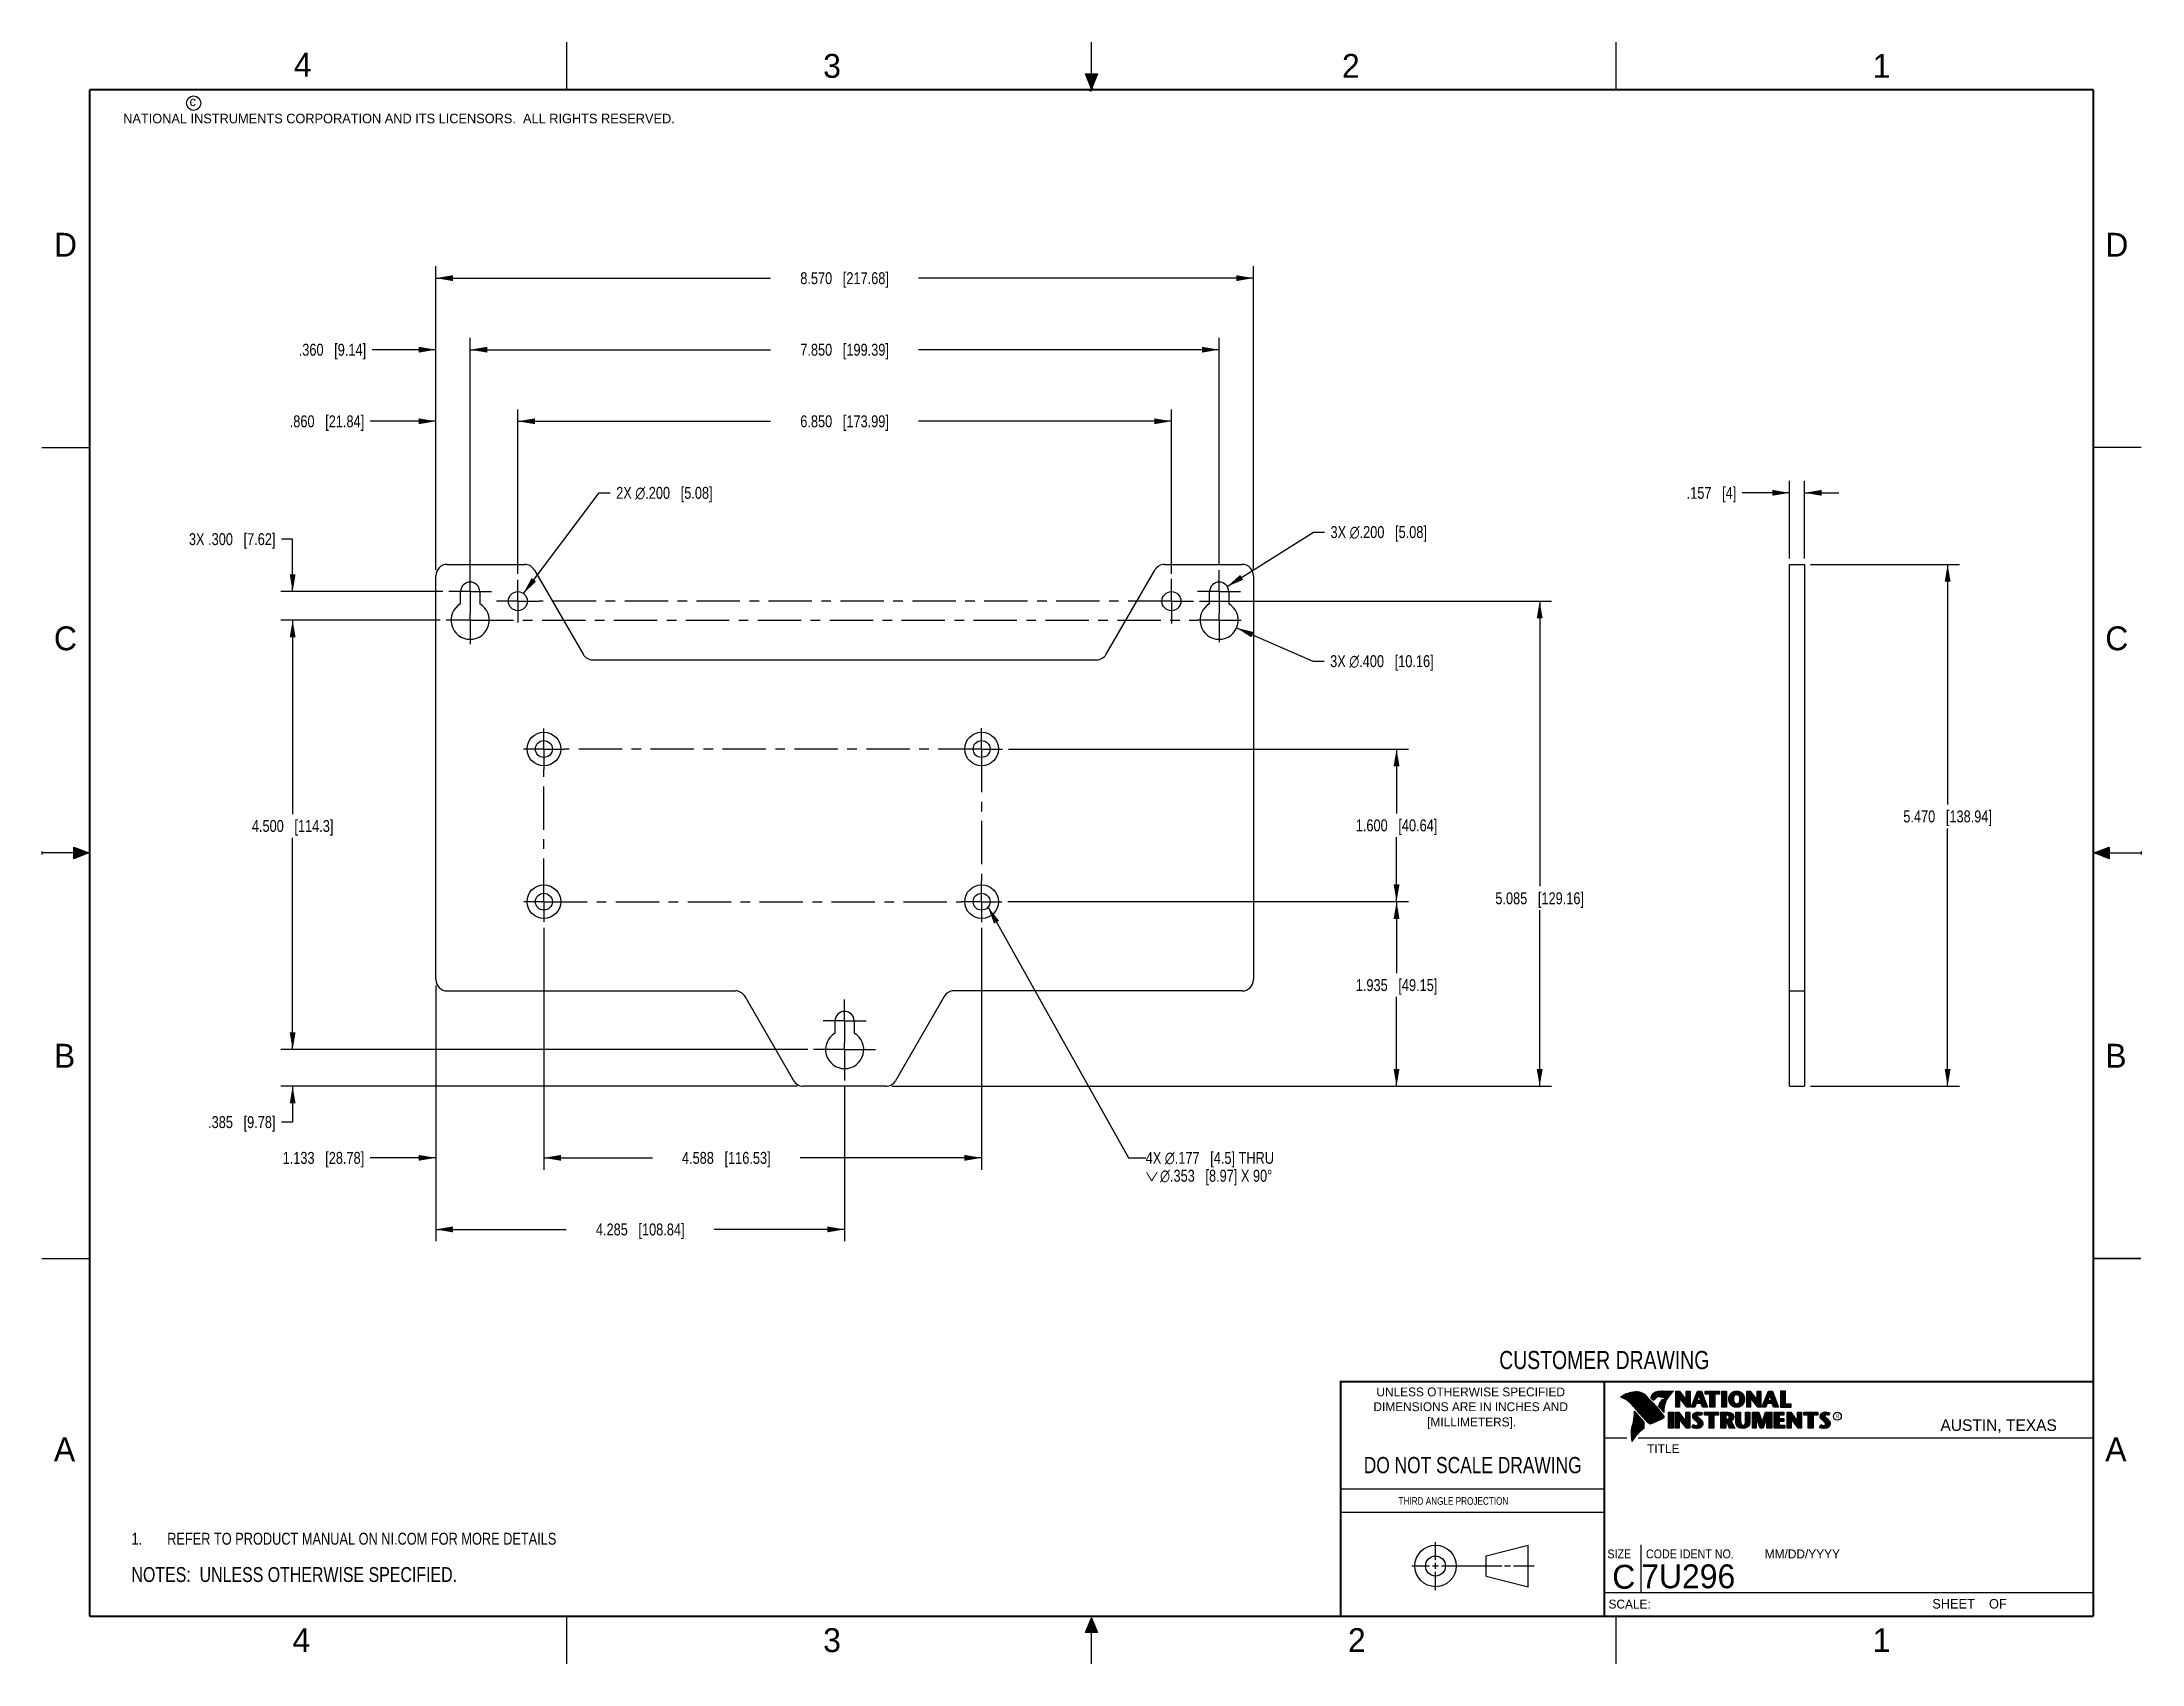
# Model space of a CAD drawing. Header units: inches. Extents: x 0 to 22, y 0 to 17.
import ezdxf

# ---------------------------------------------------------------- set-up
doc = ezdxf.new("R2010")
doc.units = ezdxf.units.IN
doc.header["$LTSCALE"] = 1.21
doc.header["$MEASUREMENT"] = 0
doc.linetypes.add('CENTER', pattern=[0.6, 0.375, -0.075, 0.075, -0.075])
doc.layers.get('0').update_dxf_attribs({"linetype": 'CONTINUOUS'})
for name, color, linetype in [('02___PRT_ALL_AXES', 7, 'CONTINUOUS'), ('DETAIL', 7, 'CONTINUOUS'), ('DIMENSIONS', 7, 'CONTINUOUS')]:
    doc.layers.add(name, color=color, linetype=linetype)
doc.styles.get("Standard").update_dxf_attribs({"font": 'txt', "width": 0.8})
doc.styles.add('TEXTSTYLE_2', font='txt')
doc.styles.add('TEXTSTYLE_3', font='txt', dxfattribs={"width": 0.9})
doc.dimstyles.new('DIMSTYLE_1', dxfattribs={"dimtxt": 0.125, "dimasz": 0.18, "dimexe": 0.125, "dimexo": 0.0625, "dimgap": 0.0625, "dimtad": 0, "dimtih": 1, "dimtoh": 1, "dimdec": 3, "dimzin": 4, "dimdsep": 46, "dimtxsty": 'STANDARD', "dimblk": '_FILLED', "dimblk1": '_FILLED', "dimblk2": '_FILLED', "dimcen": 0.09, "dimadec": 0, "dimazin": 0, "dimtp": 0.01, "dimtm": 0.01, "dimtfac": 1, "dimtdec": 3, "dimtofl": 0, "dimtmove": 0, "dimatfit": 3, "dimldrblk": '_FILLED', "dimfxl": 1, "dimtolj": 1, "dimtzin": 4, "dimarcsym": 0})
doc.dimstyles.new('DIMSTYLE_2', dxfattribs={"dimtxt": 0.125, "dimasz": 0.18, "dimexe": 0.125, "dimexo": 0.0625, "dimgap": 0.09, "dimtad": 0, "dimtih": 1, "dimtoh": 1, "dimdec": 3, "dimzin": 4, "dimdsep": 46, "dimtxsty": 'STANDARD', "dimblk": '_FILLED', "dimblk1": '_FILLED', "dimblk2": '_FILLED', "dimcen": 0.09, "dimadec": 0, "dimazin": 0, "dimtp": 0.01, "dimtm": 0.01, "dimtfac": 1, "dimtdec": 3, "dimtofl": 0, "dimtmove": 0, "dimatfit": 2, "dimldrblk": '_FILLED', "dimfxl": 1, "dimtolj": 1, "dimtzin": 4, "dimarcsym": 0})
doc.dimstyles.get("Standard").update_dxf_attribs({"dimtxt": 0.125, "dimasz": 0.18, "dimexe": 0.125, "dimexo": 0.0625, "dimgap": 0.09, "dimtad": 0, "dimtih": 1, "dimtoh": 1, "dimdec": 3, "dimzin": 4, "dimdsep": 46, "dimtxsty": 'STANDARD', "dimblk": '_FILLED', "dimblk1": '_FILLED', "dimblk2": '_FILLED', "dimcen": 0.09, "dimadec": 0, "dimazin": 0, "dimtol": 1, "dimtp": 0.01, "dimtm": 0.01, "dimtfac": 1, "dimtdec": 3, "dimtofl": 0, "dimtmove": 0, "dimatfit": 3, "dimldrblk": '_FILLED', "dimfxl": 1, "dimtolj": 1, "dimtzin": 4, "dimarcsym": 0})

msp = doc.modelspace()

# ---------------------------------------------------------------- texts
at = {"color": 2, "linetype": 'CONTINUOUS', "line_spacing_factor": 0.9}
for s, insert, char_height, width, attachment_point, style in [('4', (2.64, 16.8869), 0.25, 0.25, 1, 'TEXTSTYLE_2'), ('3', (8.1875, 16.875), 0.25, 0.25, 1, 'TEXTSTYLE_2'), ('2', (13.625, 16.875), 0.25, 0.25, 1, 'TEXTSTYLE_2'), ('1', (19.1875, 16.875), 0.25, 0.25, 1, 'TEXTSTYLE_2'), ('c', (1.5463, 16.428), 0.1, 0.1, 1, 'TEXTSTYLE_2'), ('NATIONAL INSTRUMENTS CORPORATION AND ITS LICENSORS.  ALL RIGHTS RESERVED.', (0.851, 16.2482), 0.1, 7.3, 1, 'TEXTSTYLE_2'), ('D', (0.125, 15), 0.25, 0.25, 1, 'TEXTSTYLE_2'), ('D', (21.625, 15), 0.25, 0.25, 1, 'TEXTSTYLE_2'), ('C', (0.125, 10.875), 0.25, 0.25, 1, 'TEXTSTYLE_2'), ('C', (21.625, 10.875), 0.25, 0.25, 1, 'TEXTSTYLE_2'), ('B', (0.125, 6.5), 0.25, 0.25, 1, 'TEXTSTYLE_2'), ('B', (21.625, 6.5), 0.25, 0.25, 1, 'TEXTSTYLE_2'), ('UNLESS OTHERWISE SPECIFIED', (14.9742, 2.8979), 0.093, 2.418, 2, 'TEXTSTYLE_2'), ('DIMENSIONS ARE IN INCHES AND', (14.9742, 2.7431), 0.093, 2.604, 2, 'TEXTSTYLE_2'), ('[MILLIMETERS].', (14.9844, 2.5829), 0.093, 1.302, 2, 'TEXTSTYLE_2'), ('R', (18.7972, 2.6166), 0.0418, 0.041753, 1, 'TEXTSTYLE_2'), ('AUSTIN, TEXAS', (19.898, 2.5642), 0.121576, 1.580488, 1, 'TEXTSTYLE_2'), ('A', (0.125, 2.375), 0.25, 0.25, 1, 'TEXTSTYLE_2'), ('TITLE', (16.8235, 2.303), 0.093, 0.465, 1, 'TEXTSTYLE_2'), ('A', (21.625, 2.375), 0.25, 0.25, 1, 'TEXTSTYLE_2'), ('SIZE', (16.407, 1.2002), 0.093, 0.3348, 1, 'TEXTSTYLE_3'), ('CODE IDENT NO.', (16.8114, 1.2002), 0.093, 1.1718, 1, 'TEXTSTYLE_3'), ('MM/DD/YYYY', (18.0565, 1.2002), 0.093, 0.93, 1, 'TEXTSTYLE_2'), ('SCALE:', (16.4187, 0.6745), 0.093, 0.558, 1, 'TEXTSTYLE_2'), ('SHEET    OF', (19.8121, 0.6815), 0.1, 1.1, 1, 'TEXTSTYLE_2'), ('4', (2.625, 0.375), 0.25, 0.25, 1, 'TEXTSTYLE_2'), ('3', (8.1875, 0.375), 0.25, 0.25, 1, 'TEXTSTYLE_2'), ('2', (13.6875, 0.375), 0.25, 0.25, 1, 'TEXTSTYLE_2'), ('1', (19.1875, 0.375), 0.25, 0.25, 1, 'TEXTSTYLE_2')]:
    msp.add_mtext(s, dxfattribs=dict(at, insert=insert, char_height=char_height, width=width, attachment_point=attachment_point, style=style))
at = {"color": 7, "linetype": 'CONTINUOUS', "attachment_point": 2, "line_spacing_factor": 0.9}
for s, insert, char_height, width in [('CUSTOMER DRAWING', (16.3742, 3.2811), 0.19, 2.432), ('DO NOT SCALE DRAWING', (14.9953, 2.1698), 0.17, 2.72)]:
    msp.add_mtext(s, dxfattribs=dict(at, insert=insert, char_height=char_height, width=width))
at = {"color": 2, "linetype": 'CONTINUOUS', "insert": (14.2178, 1.7486), "char_height": 0.08, "width": 1.408, "attachment_point": 1, "line_spacing_factor": 0.9}
msp.add_mtext('THIRD ANGLE PROJECTION', dxfattribs=at)
at = {"color": 7, "linetype": 'CONTINUOUS', "char_height": 0.25, "line_spacing_factor": 0.9, "style": 'TEXTSTYLE_2'}
for s, insert, width, attachment_point in [('C', (16.5785, 1.0393), 0.25, 2), ('7U296', (16.7614, 1.0441), 1.25, 1)]:
    msp.add_mtext(s, dxfattribs=dict(at, insert=insert, width=width, attachment_point=attachment_point))
at = {"layer": 'DETAIL', "color": 2, "linetype": 'CONTINUOUS', "insert": (11.568, 5.3672), "char_height": 0.125, "width": 2.297917, "attachment_point": 1, "line_spacing_factor": 0.9}
msp.add_mtext('4X \\Fgdt;{\\Fgdt;n}\\Ftxt;.177{\\Ftxt.shx;\\W1.000000;\\H0.125000; }[4.5] THRU\\P\\Fgdt;{\\Fgdt;w}{\\Ftxt.shx;\\W0.166667;\\H0.125000; }{\\Fgdt;n}\\Ftxt;.353{\\Ftxt.shx;\\W1.000000;\\H0.125000; }[8.97] X 90\\Fgdt;{\\Fgdt;~}\\Ftxt; ', dxfattribs=at)

# ---------------------------------------------------------------- blocks, each defined once
blk = doc.blocks.new('CUSTOM_NOTE_BL0', base_point=(3.625, 1.312))
at = {"color": 2, "linetype": 'CONTINUOUS', "width": 0.8}
for s, p in [('1.', (0.938, 1.25)), ('REFER TO PRODUCT MANUAL ON NI.COM FOR MORE DETAILS', (1.312, 1.25))]:
    blk.add_text(s, height=0.125, dxfattribs=at).set_placement(p)
blk = doc.blocks.new('_FILLED')
at = {"color": 0, "linetype": 'BYBLOCK'}
blk.add_solid([(0, 0), (-1, 0.17), (-1, -0.17)], dxfattribs=at)
blk = doc.blocks.new('*D0')
at = {"layer": 'DIMENSIONS', "color": 2, "linetype": 'CONTINUOUS'}
for p, q in [((2.627, 6.44), (2.627, 6.8)), ((8.025, 6.44), (2.502, 6.44)), ((7.918, 6.055), (2.502, 6.055)), ((2.627, 6.055), (2.627, 5.679)), ((2.627, 5.679), (2.51, 5.679))]:
    blk.add_line(p, q, dxfattribs=at)
at = {"layer": 'DIMENSIONS', "color": 2, "linetype": 'CONTINUOUS', "xscale": 0.18, "yscale": 0.18, "zscale": 0.18}
for p, rotation in [((2.627, 6.44), 270), ((2.627, 6.055), 90)]:
    blk.add_blockref('_FILLED', p, dxfattribs=dict(at, rotation=rotation))
at = {"layer": 'DIMENSIONS', "color": 2, "linetype": 'CONTINUOUS', "insert": (2.447, 5.742), "char_height": 0.125, "width": 1.125, "attachment_point": 3, "line_spacing_factor": 0.9}
blk.add_mtext('.385{\\Ftxt.shx;\\W1.000000;\\H0.125000; }[9.78]', dxfattribs=at)
blk = doc.blocks.new('*D1')
at = {"layer": 'DIMENSIONS', "color": 2, "linetype": 'CONTINUOUS'}
for p, q in [((4.487, 11.327), (4.487, 13.9)), ((12.337, 11.527), (12.337, 13.9)), ((4.487, 13.775), (7.637, 13.775)), ((12.337, 13.775), (9.187, 13.775))]:
    blk.add_line(p, q, dxfattribs=at)
at = {"layer": 'DIMENSIONS', "color": 2, "linetype": 'CONTINUOUS', "xscale": 0.18, "yscale": 0.18, "zscale": 0.18, "rotation": 180}
blk.add_blockref('_FILLED', (4.487, 13.775), dxfattribs=at)
at = {"layer": 'DIMENSIONS', "color": 2, "linetype": 'CONTINUOUS', "xscale": 0.18, "yscale": 0.18, "zscale": 0.18}
blk.add_blockref('_FILLED', (12.337, 13.775), dxfattribs=at)
at = {"layer": 'DIMENSIONS', "color": 2, "linetype": 'CONTINUOUS', "insert": (8.412, 13.837), "char_height": 0.125, "width": 1.425, "attachment_point": 2, "line_spacing_factor": 0.9}
blk.add_mtext('7.850{\\Ftxt.shx;\\W1.000000;\\H0.125000; }[199.39]', dxfattribs=at)
blk = doc.blocks.new('*D2')
at = {"layer": 'DIMENSIONS', "color": 2, "linetype": 'CONTINUOUS'}
for p, q in [((4.987, 11.427), (4.987, 13.15)), ((4.987, 13.025), (7.637, 13.025)), ((11.837, 13.025), (9.187, 13.025)), ((11.837, 11.427), (11.837, 13.15))]:
    blk.add_line(p, q, dxfattribs=at)
at = {"layer": 'DIMENSIONS', "color": 2, "linetype": 'CONTINUOUS', "xscale": 0.18, "yscale": 0.18, "zscale": 0.18, "rotation": 180}
blk.add_blockref('_FILLED', (4.987, 13.025), dxfattribs=at)
at = {"layer": 'DIMENSIONS', "color": 2, "linetype": 'CONTINUOUS', "xscale": 0.18, "yscale": 0.18, "zscale": 0.18}
blk.add_blockref('_FILLED', (11.837, 13.025), dxfattribs=at)
at = {"layer": 'DIMENSIONS', "color": 2, "linetype": 'CONTINUOUS', "insert": (8.412, 13.087), "char_height": 0.125, "width": 1.425, "attachment_point": 2, "line_spacing_factor": 0.9}
blk.add_mtext('6.850{\\Ftxt.shx;\\W1.000000;\\H0.125000; }[173.99]', dxfattribs=at)
blk = doc.blocks.new('*D3')
at = {"layer": 'DIMENSIONS', "color": 2, "linetype": 'CONTINUOUS'}
for p, q in [((4.127, 11.469), (4.127, 14.65)), ((12.697, 11.469), (12.697, 14.65)), ((4.127, 14.525), (7.637, 14.525)), ((12.697, 14.525), (9.187, 14.525))]:
    blk.add_line(p, q, dxfattribs=at)
at = {"layer": 'DIMENSIONS', "color": 2, "linetype": 'CONTINUOUS', "xscale": 0.18, "yscale": 0.18, "zscale": 0.18, "rotation": 180}
blk.add_blockref('_FILLED', (4.127, 14.525), dxfattribs=at)
at = {"layer": 'DIMENSIONS', "color": 2, "linetype": 'CONTINUOUS', "xscale": 0.18, "yscale": 0.18, "zscale": 0.18}
blk.add_blockref('_FILLED', (12.697, 14.525), dxfattribs=at)
at = {"layer": 'DIMENSIONS', "color": 2, "linetype": 'CONTINUOUS', "insert": (8.412, 14.587), "char_height": 0.125, "width": 1.425, "attachment_point": 2, "line_spacing_factor": 0.9}
blk.add_mtext('8.570{\\Ftxt.shx;\\W1.000000;\\H0.125000; }[217.68]', dxfattribs=at)
blk = doc.blocks.new('*D4')
at = {"layer": 'DIMENSIONS', "color": 2, "linetype": 'CONTINUOUS'}
for p, q in [((2.627, 11.79), (2.51, 11.79)), ((2.627, 11.24), (2.627, 11.79)), ((4.2, 11.24), (2.502, 11.24)), ((4.173, 10.94), (2.502, 10.94)), ((2.627, 10.94), (2.627, 10.58))]:
    blk.add_line(p, q, dxfattribs=at)
at = {"layer": 'DIMENSIONS', "color": 2, "linetype": 'CONTINUOUS', "xscale": 0.18, "yscale": 0.18, "zscale": 0.18}
for p, rotation in [((2.627, 11.24), 270), ((2.627, 10.94), 90)]:
    blk.add_blockref('_FILLED', p, dxfattribs=dict(at, rotation=rotation))
at = {"layer": 'DIMENSIONS', "color": 2, "linetype": 'CONTINUOUS', "insert": (2.447, 11.852), "char_height": 0.125, "width": 1.425, "attachment_point": 3, "line_spacing_factor": 0.9}
blk.add_mtext('3X .300{\\Ftxt.shx;\\W1.000000;\\H0.125000; }[7.62]', dxfattribs=at)
blk = doc.blocks.new('*D5')
at = {"layer": 'DIMENSIONS', "color": 2, "linetype": 'CONTINUOUS'}
for p, q in [((4.173, 10.94), (2.502, 10.94)), ((2.627, 10.94), (2.627, 8.908)), ((2.627, 6.44), (2.627, 8.658)), ((8.025, 6.44), (2.502, 6.44))]:
    blk.add_line(p, q, dxfattribs=at)
at = {"layer": 'DIMENSIONS', "color": 2, "linetype": 'CONTINUOUS', "xscale": 0.18, "yscale": 0.18, "zscale": 0.18}
for p, rotation in [((2.627, 10.94), 90), ((2.627, 6.44), 270)]:
    blk.add_blockref('_FILLED', p, dxfattribs=dict(at, rotation=rotation))
at = {"layer": 'DIMENSIONS', "color": 2, "linetype": 'CONTINUOUS', "insert": (2.627, 8.846), "char_height": 0.125, "width": 1.325, "attachment_point": 2, "line_spacing_factor": 0.9}
blk.add_mtext('4.500{\\Ftxt.shx;\\W1.000000;\\H0.125000; }[114.3]', dxfattribs=at)
blk = doc.blocks.new('*D6')
at = {"layer": 'DIMENSIONS', "color": 2, "linetype": 'CONTINUOUS'}
for p, q in [((5.047, 11.22), (5.838, 12.275)), ((5.838, 12.275), (5.956, 12.275))]:
    blk.add_line(p, q, dxfattribs=at)
at = {"layer": 'DIMENSIONS', "color": 2, "linetype": 'CONTINUOUS', "xscale": 0.18, "yscale": 0.18, "zscale": 0.18, "rotation": 233.1429789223}
blk.add_blockref('_FILLED', (5.047, 11.22), dxfattribs=at)
at = {"layer": 'DIMENSIONS', "color": 2, "linetype": 'CONTINUOUS', "insert": (6.018, 12.337), "char_height": 0.125, "width": 1.59167, "attachment_point": 1, "line_spacing_factor": 0.9}
blk.add_mtext('2X \\Fgdt;{\\Fgdt;n}\\Ftxt;.200{\\Ftxt.shx;\\W1.000000;\\H0.125000; }[5.08]', dxfattribs=at)
blk = doc.blocks.new('*D7')
at = {"layer": 'DIMENSIONS', "color": 2, "linetype": 'CONTINUOUS'}
for p, q in [((12.422, 11.293), (13.325, 11.863)), ((13.325, 11.863), (13.442, 11.863))]:
    blk.add_line(p, q, dxfattribs=at)
at = {"layer": 'DIMENSIONS', "color": 2, "linetype": 'CONTINUOUS', "xscale": 0.18, "yscale": 0.18, "zscale": 0.18, "rotation": 212.2649345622}
blk.add_blockref('_FILLED', (12.422, 11.293), dxfattribs=at)
at = {"layer": 'DIMENSIONS', "color": 2, "linetype": 'CONTINUOUS', "insert": (13.505, 11.926), "char_height": 0.125, "width": 1.59167, "attachment_point": 1, "line_spacing_factor": 0.9}
blk.add_mtext('3X \\Fgdt;{\\Fgdt;n}\\Ftxt;.200{\\Ftxt.shx;\\W1.000000;\\H0.125000; }[5.08]', dxfattribs=at)
blk = doc.blocks.new('*D8')
at = {"layer": 'DIMENSIONS', "color": 2, "linetype": 'CONTINUOUS'}
for p, q in [((12.521, 10.86), (13.321, 10.51)), ((13.321, 10.51), (13.439, 10.51))]:
    blk.add_line(p, q, dxfattribs=at)
at = {"layer": 'DIMENSIONS', "color": 2, "linetype": 'CONTINUOUS', "xscale": 0.18, "yscale": 0.18, "zscale": 0.18, "rotation": 156.4216960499}
blk.add_blockref('_FILLED', (12.521, 10.86), dxfattribs=at)
at = {"layer": 'DIMENSIONS', "color": 2, "linetype": 'CONTINUOUS', "insert": (13.501, 10.573), "char_height": 0.125, "width": 1.69167, "attachment_point": 1, "line_spacing_factor": 0.9}
blk.add_mtext('3X \\Fgdt;{\\Fgdt;n}\\Ftxt;.400{\\Ftxt.shx;\\W1.000000;\\H0.125000; }[10.16]', dxfattribs=at)
blk = doc.blocks.new('*D9')
at = {"layer": 'DIMENSIONS', "color": 2, "linetype": 'CONTINUOUS'}
for p, q in [((5.26, 7.717), (5.26, 5.18)), ((4.127, 7.11), (4.127, 5.18)), ((4.127, 5.305), (3.44, 5.305)), ((5.26, 5.305), (5.62, 5.305))]:
    blk.add_line(p, q, dxfattribs=at)
at = {"layer": 'DIMENSIONS', "color": 2, "linetype": 'CONTINUOUS', "xscale": 0.18, "yscale": 0.18, "zscale": 0.18}
blk.add_blockref('_FILLED', (4.127, 5.305), dxfattribs=at)
at = {"layer": 'DIMENSIONS', "color": 2, "linetype": 'CONTINUOUS', "xscale": 0.18, "yscale": 0.18, "zscale": 0.18, "rotation": 180}
blk.add_blockref('_FILLED', (5.26, 5.305), dxfattribs=at)
at = {"layer": 'DIMENSIONS', "color": 2, "linetype": 'CONTINUOUS', "insert": (3.377, 5.367), "char_height": 0.125, "width": 1.325, "attachment_point": 3, "line_spacing_factor": 0.9}
blk.add_mtext('1.133{\\Ftxt.shx;\\W1.000000;\\H0.125000; }[28.78]', dxfattribs=at)
blk = doc.blocks.new('*D10')
at = {"layer": 'DIMENSIONS', "color": 2, "linetype": 'CONTINUOUS'}
for p, q in [((5.26, 7.717), (5.26, 5.18)), ((9.848, 7.714), (9.848, 5.18)), ((5.26, 5.305), (6.397, 5.305)), ((9.848, 5.305), (7.947, 5.305))]:
    blk.add_line(p, q, dxfattribs=at)
at = {"layer": 'DIMENSIONS', "color": 2, "linetype": 'CONTINUOUS', "xscale": 0.18, "yscale": 0.18, "zscale": 0.18, "rotation": 180}
blk.add_blockref('_FILLED', (5.26, 5.305), dxfattribs=at)
at = {"layer": 'DIMENSIONS', "color": 2, "linetype": 'CONTINUOUS', "xscale": 0.18, "yscale": 0.18, "zscale": 0.18}
blk.add_blockref('_FILLED', (9.848, 5.305), dxfattribs=at)
at = {"layer": 'DIMENSIONS', "color": 2, "linetype": 'CONTINUOUS', "insert": (7.172, 5.367), "char_height": 0.125, "width": 1.425, "attachment_point": 2, "line_spacing_factor": 0.9}
blk.add_mtext('4.588{\\Ftxt.shx;\\W1.000000;\\H0.125000; }[116.53]', dxfattribs=at)
blk = doc.blocks.new('*D11')
at = {"layer": 'DIMENSIONS', "color": 2, "linetype": 'CONTINUOUS'}
for p, q in [((10.124, 7.99), (14.322, 7.99)), ((14.197, 7.99), (14.197, 7.241)), ((14.197, 6.055), (14.197, 6.991)), ((8.907, 6.055), (14.322, 6.055))]:
    blk.add_line(p, q, dxfattribs=at)
at = {"layer": 'DIMENSIONS', "color": 2, "linetype": 'CONTINUOUS', "xscale": 0.18, "yscale": 0.18, "zscale": 0.18}
for p, rotation in [((14.197, 7.99), 90), ((14.197, 6.055), 270)]:
    blk.add_blockref('_FILLED', p, dxfattribs=dict(at, rotation=rotation))
at = {"layer": 'DIMENSIONS', "color": 2, "linetype": 'CONTINUOUS', "insert": (14.197, 7.178), "char_height": 0.125, "width": 1.325, "attachment_point": 2, "line_spacing_factor": 0.9}
blk.add_mtext('1.935{\\Ftxt.shx;\\W1.000000;\\H0.125000; }[49.15]', dxfattribs=at)
blk = doc.blocks.new('*D12')
at = {"layer": 'DIMENSIONS', "color": 2, "linetype": 'CONTINUOUS'}
for p, q in [((10.13, 9.59), (14.322, 9.59)), ((14.197, 9.59), (14.197, 8.915)), ((14.197, 7.99), (14.197, 8.665)), ((10.124, 7.99), (14.322, 7.99))]:
    blk.add_line(p, q, dxfattribs=at)
at = {"layer": 'DIMENSIONS', "color": 2, "linetype": 'CONTINUOUS', "xscale": 0.18, "yscale": 0.18, "zscale": 0.18}
for p, rotation in [((14.197, 9.59), 90), ((14.197, 7.99), 270)]:
    blk.add_blockref('_FILLED', p, dxfattribs=dict(at, rotation=rotation))
at = {"layer": 'DIMENSIONS', "color": 2, "linetype": 'CONTINUOUS', "insert": (14.197, 8.852), "char_height": 0.125, "width": 1.325, "attachment_point": 2, "line_spacing_factor": 0.9}
blk.add_mtext('1.600{\\Ftxt.shx;\\W1.000000;\\H0.125000; }[40.64]', dxfattribs=at)
blk = doc.blocks.new('*D13')
at = {"layer": 'DIMENSIONS', "color": 2, "linetype": 'CONTINUOUS'}
for p, q in [((12.133, 11.14), (15.822, 11.14)), ((15.697, 11.14), (15.697, 8.151)), ((15.697, 6.055), (15.697, 7.901)), ((8.907, 6.055), (15.822, 6.055))]:
    blk.add_line(p, q, dxfattribs=at)
at = {"layer": 'DIMENSIONS', "color": 2, "linetype": 'CONTINUOUS', "xscale": 0.18, "yscale": 0.18, "zscale": 0.18}
for p, rotation in [((15.697, 11.14), 90), ((15.697, 6.055), 270)]:
    blk.add_blockref('_FILLED', p, dxfattribs=dict(at, rotation=rotation))
at = {"layer": 'DIMENSIONS', "color": 2, "linetype": 'CONTINUOUS', "insert": (15.697, 8.088), "char_height": 0.125, "width": 1.425, "attachment_point": 2, "line_spacing_factor": 0.9}
blk.add_mtext('5.085{\\Ftxt.shx;\\W1.000000;\\H0.125000; }[129.16]', dxfattribs=at)
blk = doc.blocks.new('*D14')
at = {"layer": 'DIMENSIONS', "color": 2, "linetype": 'CONTINUOUS'}
for p, q in [((4.127, 11.469), (4.127, 13.9)), ((4.487, 11.527), (4.487, 13.9)), ((4.127, 13.775), (3.46, 13.775)), ((4.487, 13.775), (4.847, 13.775))]:
    blk.add_line(p, q, dxfattribs=at)
at = {"layer": 'DIMENSIONS', "color": 2, "linetype": 'CONTINUOUS', "xscale": 0.18, "yscale": 0.18, "zscale": 0.18}
blk.add_blockref('_FILLED', (4.127, 13.775), dxfattribs=at)
at = {"layer": 'DIMENSIONS', "color": 2, "linetype": 'CONTINUOUS', "xscale": 0.18, "yscale": 0.18, "zscale": 0.18, "rotation": 180}
blk.add_blockref('_FILLED', (4.487, 13.775), dxfattribs=at)
at = {"layer": 'DIMENSIONS', "color": 2, "linetype": 'CONTINUOUS', "insert": (3.397, 13.837), "char_height": 0.125, "width": 1.125, "attachment_point": 3, "line_spacing_factor": 0.9}
blk.add_mtext('.360{\\Ftxt.shx;\\W1.000000;\\H0.125000; }[9.14]', dxfattribs=at)
blk = doc.blocks.new('*D15')
at = {"layer": 'DIMENSIONS', "color": 2, "linetype": 'CONTINUOUS'}
for p, q in [((4.127, 13.025), (3.44, 13.025)), ((4.127, 11.469), (4.127, 13.15)), ((4.987, 11.427), (4.987, 13.15)), ((4.987, 13.025), (5.347, 13.025))]:
    blk.add_line(p, q, dxfattribs=at)
at = {"layer": 'DIMENSIONS', "color": 2, "linetype": 'CONTINUOUS', "xscale": 0.18, "yscale": 0.18, "zscale": 0.18}
blk.add_blockref('_FILLED', (4.127, 13.025), dxfattribs=at)
at = {"layer": 'DIMENSIONS', "color": 2, "linetype": 'CONTINUOUS', "xscale": 0.18, "yscale": 0.18, "zscale": 0.18, "rotation": 180}
blk.add_blockref('_FILLED', (4.987, 13.025), dxfattribs=at)
at = {"layer": 'DIMENSIONS', "color": 2, "linetype": 'CONTINUOUS', "insert": (3.377, 13.087), "char_height": 0.125, "width": 1.225, "attachment_point": 3, "line_spacing_factor": 0.9}
blk.add_mtext('.860{\\Ftxt.shx;\\W1.000000;\\H0.125000; }[21.84]', dxfattribs=at)
blk = doc.blocks.new('*D16')
at = {"layer": 'DIMENSIONS', "color": 2, "linetype": 'CONTINUOUS'}
for p, q in [((4.127, 7.11), (4.127, 4.43)), ((8.412, 6.052), (8.412, 4.43)), ((4.127, 4.555), (5.495, 4.555)), ((8.412, 4.555), (7.045, 4.555))]:
    blk.add_line(p, q, dxfattribs=at)
at = {"layer": 'DIMENSIONS', "color": 2, "linetype": 'CONTINUOUS', "xscale": 0.18, "yscale": 0.18, "zscale": 0.18, "rotation": 180}
blk.add_blockref('_FILLED', (4.127, 4.555), dxfattribs=at)
at = {"layer": 'DIMENSIONS', "color": 2, "linetype": 'CONTINUOUS', "xscale": 0.18, "yscale": 0.18, "zscale": 0.18}
blk.add_blockref('_FILLED', (8.412, 4.555), dxfattribs=at)
at = {"layer": 'DIMENSIONS', "color": 2, "linetype": 'CONTINUOUS', "insert": (6.27, 4.617), "char_height": 0.125, "width": 1.425, "attachment_point": 2, "line_spacing_factor": 0.9}
blk.add_mtext('4.285{\\Ftxt.shx;\\W1.000000;\\H0.125000; }[108.84]', dxfattribs=at)
blk = doc.blocks.new('*D17')
at = {"layer": 'DIMENSIONS', "color": 2, "linetype": 'CONTINUOUS'}
for p, q in [((18.536, 11.525), (20.098, 11.525)), ((19.973, 11.525), (19.973, 9.008)), ((19.973, 6.055), (19.973, 8.758)), ((18.536, 6.055), (20.098, 6.055))]:
    blk.add_line(p, q, dxfattribs=at)
at = {"layer": 'DIMENSIONS', "color": 2, "linetype": 'CONTINUOUS', "xscale": 0.18, "yscale": 0.18, "zscale": 0.18}
for p, rotation in [((19.973, 11.525), 90), ((19.973, 6.055), 270)]:
    blk.add_blockref('_FILLED', p, dxfattribs=dict(at, rotation=rotation))
at = {"layer": 'DIMENSIONS', "color": 2, "linetype": 'CONTINUOUS', "insert": (19.973, 8.946), "char_height": 0.125, "width": 1.425, "attachment_point": 2, "line_spacing_factor": 0.9}
blk.add_mtext('5.470{\\Ftxt.shx;\\W1.000000;\\H0.125000; }[138.94]', dxfattribs=at)
blk = doc.blocks.new('*D18')
at = {"layer": 'DIMENSIONS', "color": 2, "linetype": 'CONTINUOUS'}
for p, q in [((18.316, 11.587), (18.316, 12.4)), ((18.473, 11.587), (18.473, 12.4)), ((18.316, 12.275), (17.82, 12.275)), ((18.473, 12.275), (18.833, 12.275))]:
    blk.add_line(p, q, dxfattribs=at)
at = {"layer": 'DIMENSIONS', "color": 2, "linetype": 'CONTINUOUS', "xscale": 0.18, "yscale": 0.18, "zscale": 0.18}
blk.add_blockref('_FILLED', (18.316, 12.275), dxfattribs=at)
at = {"layer": 'DIMENSIONS', "color": 2, "linetype": 'CONTINUOUS', "xscale": 0.18, "yscale": 0.18, "zscale": 0.18, "rotation": 180}
blk.add_blockref('_FILLED', (18.473, 12.275), dxfattribs=at)
at = {"layer": 'DIMENSIONS', "color": 2, "linetype": 'CONTINUOUS', "insert": (17.758, 12.337), "char_height": 0.125, "width": 0.825, "attachment_point": 3, "line_spacing_factor": 0.9}
blk.add_mtext('.157{\\Ftxt.shx;\\W1.000000;\\H0.125000; }[4]', dxfattribs=at)
blk = doc.blocks.new('NOTES_HEADER_BL1', base_point=(3.1215, 0.9375))
at = {"layer": 'DETAIL', "color": 2, "linetype": 'CONTINUOUS', "width": 0.8}
blk.add_text('NOTES:  UNLESS OTHERWISE SPECIFIED.', height=0.156, dxfattribs=at).set_placement((0.9375, 0.8595))

# ---------------------------------------------------------------- dimensions: what is measured, and where the dimension line sits
at = {"layer": 'DIMENSIONS', "color": 2, "linetype": 'CONTINUOUS'}
for base, p1, p2, angle, picture, middle in [((4.1274, 14.5247), (12.6974, 11.4066), (4.1274, 11.4066), 180, '*D3', (8.4124, 14.5247)), ((4.4874, 13.7747), (12.3374, 11.4647), (4.4874, 11.2647), 180, '*D1', (8.4124, 13.7747)), ((4.9874, 13.0247), (11.8374, 11.3647), (4.9874, 11.3647), 180, '*D2', (8.4124, 13.0247)), ((18.31578, 12.27469), (18.47326, 11.52469), (18.31578, 11.52469), 180, '*D18', (17.34523, 12.27469)), ((19.9733, 11.5247), (18.4733, 6.0547), (18.4733, 11.5247), 90, '*D17', (19.9733, 8.8834)), ((15.6974, 11.1397), (8.8442, 6.0547), (12.07, 11.1397), 90, '*D13', (15.6974, 8.0258)), ((2.6274, 6.4397), (4.2358, 10.9397), (8.0874, 6.4397), 270, '*D5', (2.6274, 8.7834)), ((14.1974, 9.5897), (10.0617, 7.9897), (10.0672, 9.5897), 90, '*D12', (14.1974, 8.7897)), ((14.1974, 7.9897), (8.8442, 6.0547), (10.0617, 7.9897), 90, '*D11', (14.1974, 7.1159)), ((2.6274, 6.4397), (7.9806, 6.0547), (8.0874, 6.4397), 90, '*D0', (1.8849, 5.6794))]:
    dim = msp.add_linear_dim(base=base, p1=p1, p2=p2, angle=angle, dimstyle='DIMSTYLE_1', dxfattribs=at)
    dim.commit()
    dim.dimension.update_dxf_attribs({"geometry": picture, "text_midpoint": middle, "dimtype": 160})
for base, p1, p2, picture, middle in [((4.4874, 13.7747), (4.1274, 11.4066), (4.4874, 11.4647), '*D14', (2.8349, 13.7747)), ((4.9874, 13.0247), (4.1274, 11.4066), (4.9874, 11.3647), '*D15', (2.7649, 13.0247)), ((5.2604, 5.3047), (4.1274, 7.1728), (5.2604, 7.7793), '*D9', (2.7149, 5.3047)), ((9.8481, 5.3047), (5.2604, 7.7793), (9.8481, 7.7761), '*D10', (7.1721, 5.3047)), ((8.4124, 4.5547), (4.1274, 7.1728), (8.4124, 6.1147), '*D16', (6.2699, 4.5547))]:
    dim = msp.add_linear_dim(base=base, p1=p1, p2=p2, dimstyle='DIMSTYLE_1', dxfattribs=at)
    dim.commit()
    dim.dimension.update_dxf_attribs({"geometry": picture, "text_midpoint": middle, "dimtype": 160})
for p1, p2, text, picture, middle in [((5.0474, 11.2197), (4.9274, 11.0597), '2X %%c<>', '*D6', (6.8141, 12.2747)), ((12.4219, 11.2931), (12.2528, 11.1863), '3X %%c<>', '*D7', (14.3007, 11.8631)), ((12.5207, 10.8597), (12.1541, 11.0197), '3X %%c<>', '*D8', (14.3469, 10.5104))]:
    dim = msp.add_diameter_dim_2p(p1=p1, p2=p2, text=text, dimstyle='DIMSTYLE_2', override={"dimpost": '<>'}, dxfattribs=at)
    dim.commit()
    dim.dimension.update_dxf_attribs({"geometry": picture, "text_midpoint": middle, "dimtype": 163})
dim = msp.add_linear_dim(base=(2.6274, 11.2397), p1=(4.2358, 10.9397), p2=(4.2624, 11.2397), angle=90, text='3X <>', dimstyle='DIMSTYLE_1', dxfattribs=at)
dim.commit()
dim.dimension.update_dxf_attribs({"geometry": '*D4', "text_midpoint": (1.7349, 11.7897), "dimtype": 160})

# ---------------------------------------------------------------- hatches: boundary and pattern name
at = {"linetype": 'CONTINUOUS'}
for points in [[(11, 16.51), (10.9375, 16.6663), (11.0625, 16.6663)], [(0.3337, 8.5625), (0.49, 8.5), (0.3337, 8.4375)], [(21.6663, 8.5625), (21.6663, 8.4375), (21.51, 8.5)], [(10.9375, 0.3287), (11, 0.485), (11.0625, 0.3287)]]:
    msp.add_hatch(color=2, dxfattribs=at).paths.add_polyline_path(points)

# ---------------------------------------------------------------- linework, layer by layer
at = {"color": 2, "linetype": 'CONTINUOUS'}
for p, q in [((5.5, 16.5), (5.5, 17)), ((11, 16.485), (11, 17)), ((16.5, 16.5), (16.5, 17)), ((11, 16.51), (10.9375, 16.6663)), ((10.9375, 16.6663), (11.0625, 16.6663)), ((11.015, 16.515), (10.985, 16.485)), ((10.985, 16.485), (11, 16.515)), ((11.0625, 16.6663), (11, 16.51)), ((11, 16.485), (11.015, 16.515)), ((0, 12.75), (0.5, 12.75)), ((22, 12.75), (21.5, 12.75)), ((0, 8.515), (0, 8.485)), ((0.49, 8.5), (0, 8.5)), ((0.3337, 8.4375), (0.3337, 8.5625)), ((0.3337, 8.5625), (0.49, 8.5)), ((0.49, 8.5), (0.3337, 8.4375)), ((21.51, 8.5), (21.6663, 8.5625)), ((21.51, 8.5), (22, 8.5)), ((21.6663, 8.4375), (21.51, 8.5)), ((21.6663, 8.5625), (21.6663, 8.4375)), ((22, 8.515), (22, 8.485)), ((0, 4.25), (0.5, 4.25)), ((16.375, 2.96), (21.5, 2.96)), ((16.5578, 2.796), (16.5578, 2.7989)), ((16.5646, 2.7936), (16.5646, 2.8033)), ((16.5714, 2.7909), (16.5714, 2.8075)), ((16.5782, 2.788), (16.5782, 2.8116)), ((16.5851, 2.7849), (16.5851, 2.8154)), ((16.5919, 2.7815), (16.5919, 2.819)), ((16.5987, 2.7778), (16.5987, 2.8221)), ((16.6055, 2.7738), (16.6055, 2.8249)), ((16.6124, 2.7696), (16.6124, 2.8276)), ((16.6192, 2.765), (16.6192, 2.8301)), ((16.626, 2.7601), (16.626, 2.8325)), ((16.6329, 2.7549), (16.6329, 2.8347)), ((16.6397, 2.7492), (16.6397, 2.8367)), ((16.6465, 2.7431), (16.6465, 2.8386)), ((16.6533, 2.7366), (16.6533, 2.8403)), ((16.6602, 2.7295), (16.6602, 2.8419)), ((16.667, 2.7221), (16.667, 2.8435)), ((16.6738, 2.7146), (16.6738, 2.8449)), ((16.6806, 2.707), (16.6806, 2.8459)), ((16.6875, 2.6995), (16.6875, 2.8467)), ((16.7939, 2.533), (16.6919, 2.6489)), ((16.6943, 2.6918), (16.6943, 2.8472)), ((16.7011, 2.6841), (16.7011, 2.8474)), ((16.708, 2.6764), (16.708, 2.8474)), ((16.7148, 2.6685), (16.7148, 2.847)), ((16.7216, 2.6607), (16.7216, 2.8465)), ((16.7284, 2.6527), (16.7284, 2.8456)), ((16.7353, 2.6447), (16.7353, 2.8445)), ((16.7421, 2.6366), (16.7421, 2.8431)), ((16.7489, 2.6285), (16.7489, 2.8417)), ((16.7557, 2.6204), (16.7557, 2.84)), ((16.7626, 2.6125), (16.7626, 2.8378)), ((16.7694, 2.6046), (16.7694, 2.8352)), ((16.7762, 2.5968), (16.7762, 2.8321)), ((16.7831, 2.5891), (16.7831, 2.8284)), ((16.7899, 2.5815), (16.7899, 2.8242)), ((16.7967, 2.5739), (16.7967, 2.8193)), ((16.8035, 2.5665), (16.8035, 2.8136)), ((16.8104, 2.5591), (16.8104, 2.807)), ((16.8172, 2.5519), (16.8172, 2.7996)), ((16.824, 2.5447), (16.824, 2.7924)), ((16.8308, 2.5375), (16.8308, 2.7853)), ((16.8377, 2.5314), (16.8377, 2.7781)), ((16.8445, 2.5262), (16.8445, 2.7709)), ((16.8513, 2.523), (16.8513, 2.7637)), ((16.8581, 2.5224), (16.8581, 2.7565)), ((16.8864, 2.7664), (16.8632, 2.7937)), ((16.865, 2.5241), (16.865, 2.7493)), ((16.8877, 2.7723), (16.8682, 2.7952)), ((16.8718, 2.791), (16.8718, 2.8085)), ((16.8718, 2.527), (16.8718, 2.7421)), ((16.8786, 2.783), (16.8786, 2.8206)), ((16.8786, 2.5298), (16.8786, 2.7348)), ((16.8855, 2.7749), (16.8855, 2.8281)), ((16.8855, 2.5327), (16.8855, 2.727)), ((16.8923, 2.7747), (16.8923, 2.8335)), ((16.8923, 2.5356), (16.8923, 2.7187)), ((16.8991, 2.7788), (16.8991, 2.8375)), ((16.8991, 2.5385), (16.8991, 2.7104)), ((16.9059, 2.7837), (16.9059, 2.8408)), ((16.9059, 2.5415), (16.9059, 2.7022)), ((16.9128, 2.7896), (16.9128, 2.8436)), ((16.9128, 2.5446), (16.9128, 2.6939)), ((16.9196, 2.7966), (16.9196, 2.8459)), ((16.9196, 2.5477), (16.9196, 2.6856)), ((16.9264, 2.8018), (16.9264, 2.8477)), ((16.9264, 2.5508), (16.9264, 2.6774)), ((16.9332, 2.8053), (16.9332, 2.849)), ((16.9332, 2.554), (16.9332, 2.6691)), ((16.9401, 2.8077), (16.9401, 2.8499)), ((16.9401, 2.5573), (16.9401, 2.6608)), ((16.9616, 2.6797), (16.9434, 2.7005)), ((16.9469, 2.8082), (16.9469, 2.8509)), ((16.9469, 2.5606), (16.9469, 2.6526)), ((16.9653, 2.6828), (16.9492, 2.7013)), ((16.9537, 2.8069), (16.9537, 2.8518)), ((16.9537, 2.696), (16.9537, 2.7109)), ((16.9537, 2.5639), (16.9537, 2.6443)), ((16.9606, 2.8048), (16.9606, 2.8525)), ((16.9606, 2.6882), (16.9606, 2.7266)), ((16.9674, 2.8034), (16.9674, 2.8531)), ((16.9674, 2.6802), (16.9674, 2.7444)), ((16.9742, 2.8027), (16.9742, 2.8536)), ((16.9742, 2.672), (16.9742, 2.7568)), ((16.981, 2.8023), (16.981, 2.854)), ((16.981, 2.664), (16.981, 2.7634)), ((16.9838, 2.8589), (17.0997, 2.8607)), ((16.9839, 2.8541), (17.087, 2.8557)), ((16.9879, 2.802), (16.9879, 2.8542)), ((16.9879, 2.6563), (16.9879, 2.7665)), ((16.999, 2.637), (16.9946, 2.6418)), ((16.9947, 2.8019), (16.9947, 2.8543)), ((16.9947, 2.6748), (16.9947, 2.7683)), ((17.0015, 2.8005), (17.0015, 2.8544)), ((17.0015, 2.7195), (17.0015, 2.7694)), ((17.0083, 2.7963), (17.0083, 2.8545)), ((17.0083, 2.7388), (17.0083, 2.7698)), ((17.0152, 2.755), (17.0152, 2.8546)), ((17.022, 2.7691), (17.022, 2.8547)), ((17.0288, 2.7817), (17.0288, 2.8548)), ((17.0357, 2.7931), (17.0357, 2.8549)), ((17.0425, 2.8035), (17.0425, 2.855)), ((17.0493, 2.8131), (17.0493, 2.8551)), ((17.0561, 2.822), (17.0561, 2.8552)), ((17.063, 2.8303), (17.063, 2.8553)), ((17.0698, 2.8381), (17.0698, 2.8554)), ((17.0766, 2.8454), (17.0766, 2.8555)), ((17.1243, 2.8592), (17.1609, 2.8592)), ((17.1243, 2.6915), (17.1243, 2.8592)), ((17.1637, 2.6915), (17.1243, 2.6915)), ((17.1291, 2.8543), (17.1585, 2.8543)), ((17.1291, 2.6963), (17.1291, 2.8543)), ((17.1589, 2.6963), (17.1291, 2.6963)), ((17.1381, 2.6963), (17.1381, 2.8543)), ((17.1447, 2.6963), (17.1447, 2.8543)), ((17.1514, 2.6963), (17.1514, 2.8543)), ((17.1589, 2.8042), (17.1581, 2.8543)), ((17.1585, 2.8543), (17.2383, 2.7492)), ((17.2418, 2.6963), (17.1589, 2.8042)), ((17.1589, 2.8042), (17.1589, 2.6963)), ((17.1609, 2.8592), (17.2334, 2.7636)), ((17.2395, 2.6915), (17.1637, 2.7899)), ((17.1637, 2.7899), (17.1637, 2.6915)), ((17.1648, 2.7965), (17.1648, 2.8461)), ((17.1714, 2.7879), (17.1714, 2.8373)), ((17.1781, 2.7792), (17.1781, 2.8285)), ((17.1848, 2.7705), (17.1848, 2.8197)), ((17.1915, 2.7618), (17.1915, 2.8109)), ((17.1981, 2.7531), (17.1981, 2.8021)), ((17.2048, 2.7445), (17.2048, 2.7933)), ((17.2115, 2.7358), (17.2115, 2.7845)), ((17.2182, 2.7271), (17.2182, 2.7757)), ((17.2248, 2.7184), (17.2248, 2.7669)), ((17.2315, 2.7098), (17.2315, 2.7581)), ((17.2334, 2.8592), (17.2732, 2.8592)), ((17.2334, 2.7636), (17.2334, 2.8592)), ((17.2382, 2.7011), (17.2383, 2.7492)), ((17.2383, 2.8543), (17.2684, 2.8543)), ((17.2383, 2.7492), (17.2383, 2.8543)), ((17.2732, 2.6915), (17.2395, 2.6915)), ((17.2684, 2.6963), (17.2418, 2.6963)), ((17.2449, 2.6963), (17.2449, 2.8543)), ((17.2515, 2.6963), (17.2515, 2.8543)), ((17.2582, 2.6963), (17.2582, 2.8543)), ((17.2649, 2.6963), (17.2649, 2.8543)), ((17.2684, 2.8543), (17.2684, 2.6963)), ((17.2732, 2.8592), (17.2732, 2.6915)), ((17.2831, 2.6915), (17.3516, 2.8591)), ((17.3228, 2.6915), (17.2831, 2.6915)), ((17.2903, 2.6964), (17.3548, 2.8542)), ((17.3195, 2.6964), (17.2903, 2.6964)), ((17.2983, 2.6964), (17.2983, 2.7158)), ((17.3049, 2.6964), (17.3049, 2.7322)), ((17.3116, 2.6964), (17.3116, 2.7485)), ((17.3183, 2.6964), (17.3183, 2.7648)), ((17.3356, 2.7364), (17.3195, 2.6964)), ((17.3388, 2.7316), (17.3228, 2.6915)), ((17.325, 2.7101), (17.325, 2.7812)), ((17.3316, 2.7267), (17.3316, 2.7975)), ((17.394, 2.7364), (17.3356, 2.7364)), ((17.3383, 2.7364), (17.3383, 2.8138)), ((17.3905, 2.7316), (17.3388, 2.7316)), ((17.3409, 2.7533), (17.3624, 2.8228)), ((17.389, 2.7533), (17.3409, 2.7533)), ((17.345, 2.7666), (17.345, 2.8302)), ((17.345, 2.7364), (17.345, 2.7533)), ((17.3475, 2.7581), (17.3659, 2.8179)), ((17.3827, 2.7581), (17.3475, 2.7581)), ((17.3516, 2.8591), (17.3938, 2.8591)), ((17.3517, 2.7882), (17.3517, 2.8465)), ((17.3517, 2.7364), (17.3517, 2.7533)), ((17.3548, 2.8542), (17.3905, 2.8542)), ((17.3583, 2.8098), (17.3583, 2.8542)), ((17.3583, 2.7364), (17.3583, 2.7533)), ((17.3624, 2.8228), (17.3701, 2.8228)), ((17.365, 2.8228), (17.365, 2.8542)), ((17.365, 2.7364), (17.365, 2.7533)), ((17.3659, 2.8179), (17.3664, 2.8179)), ((17.3664, 2.8179), (17.3827, 2.7581)), ((17.3701, 2.8228), (17.389, 2.7533)), ((17.3717, 2.817), (17.3717, 2.8542)), ((17.3717, 2.7364), (17.3717, 2.7533)), ((17.3784, 2.7925), (17.3784, 2.8542)), ((17.3784, 2.7364), (17.3784, 2.7533)), ((17.385, 2.7679), (17.385, 2.8542)), ((17.385, 2.7364), (17.385, 2.7533)), ((17.3905, 2.8542), (17.4504, 2.6964)), ((17.4039, 2.6915), (17.3905, 2.7316)), ((17.3917, 2.7364), (17.3917, 2.851)), ((17.3938, 2.8591), (17.4574, 2.6915)), ((17.4074, 2.6964), (17.394, 2.7364)), ((17.3984, 2.7232), (17.3984, 2.8334)), ((17.4574, 2.6915), (17.4039, 2.6915)), ((17.4051, 2.7034), (17.4051, 2.8158)), ((17.4504, 2.6964), (17.4074, 2.6964)), ((17.4118, 2.6964), (17.4118, 2.7982)), ((17.4184, 2.6964), (17.4184, 2.7806)), ((17.4251, 2.6964), (17.4251, 2.763)), ((17.4318, 2.6964), (17.4318, 2.7455)), ((17.4327, 2.8591), (17.5802, 2.8591)), ((17.4327, 2.8278), (17.4327, 2.8591)), ((17.481, 2.8278), (17.4327, 2.8278)), ((17.4375, 2.8542), (17.5753, 2.8542)), ((17.4375, 2.8327), (17.4375, 2.8542)), ((17.4859, 2.8327), (17.4375, 2.8327)), ((17.4385, 2.6964), (17.4385, 2.7279)), ((17.4451, 2.8327), (17.4451, 2.8542)), ((17.4451, 2.6964), (17.4451, 2.7103)), ((17.4518, 2.8327), (17.4518, 2.8542)), ((17.4585, 2.8327), (17.4585, 2.8542)), ((17.4652, 2.8327), (17.4652, 2.8542)), ((17.4718, 2.8327), (17.4718, 2.8542)), ((17.4785, 2.8327), (17.4785, 2.8542)), ((17.481, 2.6915), (17.481, 2.8278)), ((17.5318, 2.6915), (17.481, 2.6915)), ((17.4859, 2.8327), (17.4852, 2.8542)), ((17.4859, 2.6964), (17.4859, 2.8327)), ((17.5269, 2.6964), (17.4859, 2.6964)), ((17.4919, 2.6964), (17.4919, 2.8542)), ((17.4985, 2.6964), (17.4985, 2.8542)), ((17.5052, 2.6964), (17.5052, 2.8542)), ((17.5119, 2.6964), (17.5119, 2.8542)), ((17.5186, 2.6964), (17.5186, 2.8542)), ((17.5269, 2.8327), (17.5252, 2.8542)), ((17.5753, 2.8327), (17.5269, 2.8327)), ((17.5269, 2.8327), (17.5269, 2.6964)), ((17.5802, 2.8278), (17.5318, 2.8278)), ((17.5318, 2.8278), (17.5318, 2.6915)), ((17.5319, 2.8327), (17.5319, 2.8542)), ((17.5386, 2.8327), (17.5386, 2.8542)), ((17.5453, 2.8327), (17.5453, 2.8542)), ((17.5519, 2.8327), (17.5519, 2.8542)), ((17.5586, 2.8327), (17.5586, 2.8542)), ((17.5653, 2.8327), (17.5653, 2.8542)), ((17.572, 2.8327), (17.572, 2.8542)), ((17.5753, 2.8542), (17.5753, 2.8327)), ((17.5802, 2.8591), (17.5802, 2.8278)), ((17.6059, 2.8591), (17.6565, 2.8591)), ((17.6059, 2.6915), (17.6059, 2.8591)), ((17.6565, 2.6915), (17.6059, 2.6915)), ((17.6108, 2.8542), (17.6516, 2.8542)), ((17.6108, 2.6964), (17.6108, 2.8542)), ((17.6516, 2.6964), (17.6108, 2.6964)), ((17.6187, 2.6964), (17.6187, 2.8542)), ((17.6254, 2.6964), (17.6254, 2.8542)), ((17.632, 2.6964), (17.632, 2.8542)), ((17.6387, 2.6964), (17.6387, 2.8542)), ((17.6454, 2.6964), (17.6454, 2.8542)), ((17.6516, 2.8542), (17.6516, 2.6964)), ((17.6565, 2.8591), (17.6565, 2.6915)), ((17.6849, 2.7803), (17.6851, 2.7836)), ((17.6849, 2.7769), (17.6849, 2.7803)), ((17.6849, 2.7735), (17.6849, 2.7769)), ((17.6851, 2.7701), (17.6849, 2.7735)), ((17.6851, 2.7836), (17.6853, 2.7869)), ((17.6854, 2.7668), (17.6851, 2.7701)), ((17.6853, 2.7869), (17.6857, 2.7901)), ((17.6859, 2.7634), (17.6854, 2.7668)), ((17.6857, 2.7901), (17.6862, 2.7933)), ((17.6864, 2.76), (17.6859, 2.7634)), ((17.6862, 2.7933), (17.6868, 2.7964)), ((17.687, 2.7567), (17.6864, 2.76)), ((17.6868, 2.7964), (17.6876, 2.7995)), ((17.6878, 2.7535), (17.687, 2.7567)), ((17.6876, 2.7995), (17.6884, 2.8024)), ((17.6886, 2.7503), (17.6878, 2.7535)), ((17.6884, 2.8024), (17.6893, 2.8053)), ((17.6895, 2.7471), (17.6886, 2.7503)), ((17.6893, 2.8053), (17.6904, 2.8081)), ((17.6905, 2.7441), (17.6895, 2.7471)), ((17.6904, 2.8081), (17.6915, 2.8108)), ((17.6905, 2.7441), (17.6904, 2.8081)), ((17.6917, 2.7411), (17.6905, 2.7441)), ((17.6915, 2.8108), (17.6928, 2.8135)), ((17.6929, 2.7383), (17.6917, 2.7411)), ((17.6928, 2.8135), (17.6942, 2.8161)), ((17.6942, 2.7355), (17.6929, 2.7383)), ((17.6942, 2.8161), (17.6957, 2.8186)), ((17.6956, 2.7327), (17.6942, 2.7355)), ((17.6971, 2.7301), (17.6956, 2.7327)), ((17.6957, 2.8186), (17.6973, 2.8211)), ((17.6971, 2.7301), (17.6973, 2.8211)), ((17.6987, 2.7275), (17.6971, 2.7301)), ((17.6973, 2.8211), (17.699, 2.8236)), ((17.7003, 2.725), (17.6987, 2.7275)), ((17.699, 2.8236), (17.7008, 2.826)), ((17.7021, 2.7226), (17.7003, 2.725)), ((17.7008, 2.826), (17.7028, 2.8284)), ((17.704, 2.7203), (17.7021, 2.7226)), ((17.7028, 2.8284), (17.7048, 2.8307)), ((17.704, 2.7203), (17.7048, 2.8307)), ((17.706, 2.7181), (17.704, 2.7203)), ((17.7048, 2.8307), (17.707, 2.833)), ((17.708, 2.7159), (17.706, 2.7181)), ((17.707, 2.833), (17.7092, 2.8351)), ((17.7102, 2.7138), (17.708, 2.7159)), ((17.7092, 2.8351), (17.7114, 2.8372)), ((17.7102, 2.7138), (17.7114, 2.8372)), ((17.7124, 2.7119), (17.7102, 2.7138)), ((17.7114, 2.8372), (17.7138, 2.8392)), ((17.7147, 2.71), (17.7124, 2.7119)), ((17.7138, 2.8392), (17.7162, 2.841)), ((17.717, 2.7082), (17.7147, 2.71)), ((17.7162, 2.841), (17.7186, 2.8427)), ((17.717, 2.7082), (17.7186, 2.8427)), ((17.7195, 2.7066), (17.717, 2.7082)), ((17.7186, 2.8427), (17.721, 2.8444)), ((17.722, 2.705), (17.7195, 2.7066)), ((17.721, 2.8444), (17.7235, 2.8459)), ((17.7246, 2.7036), (17.722, 2.705)), ((17.7235, 2.8459), (17.7261, 2.8472)), ((17.7246, 2.7036), (17.7235, 2.8459)), ((17.7273, 2.7022), (17.7246, 2.7036)), ((17.7261, 2.8472), (17.7287, 2.8485)), ((17.7267, 2.7789), (17.7268, 2.7812)), ((17.7267, 2.7766), (17.7267, 2.7789)), ((17.7267, 2.7743), (17.7267, 2.7766)), ((17.7268, 2.772), (17.7267, 2.7743)), ((17.7268, 2.7812), (17.7269, 2.7835)), ((17.7269, 2.7696), (17.7268, 2.772)), ((17.7269, 2.7835), (17.727, 2.7857)), ((17.727, 2.7673), (17.7269, 2.7696)), ((17.727, 2.7857), (17.7272, 2.7879)), ((17.7272, 2.765), (17.727, 2.7673)), ((17.7272, 2.7879), (17.7274, 2.79)), ((17.7274, 2.7628), (17.7272, 2.765)), ((17.7301, 2.701), (17.7273, 2.7022)), ((17.7274, 2.79), (17.7276, 2.7921)), ((17.7277, 2.7606), (17.7274, 2.7628)), ((17.7276, 2.7921), (17.7279, 2.7941)), ((17.728, 2.7584), (17.7277, 2.7606)), ((17.7279, 2.7941), (17.7282, 2.7961)), ((17.7283, 2.7563), (17.728, 2.7584)), ((17.7282, 2.7961), (17.7286, 2.798)), ((17.7287, 2.7543), (17.7283, 2.7563)), ((17.7286, 2.798), (17.729, 2.7998)), ((17.7287, 2.8485), (17.7314, 2.8497)), ((17.7291, 2.7523), (17.7287, 2.7543)), ((17.729, 2.7998), (17.7294, 2.8016)), ((17.7295, 2.7503), (17.7291, 2.7523)), ((17.7294, 2.8016), (17.7299, 2.8034)), ((17.73, 2.7485), (17.7295, 2.7503)), ((17.7299, 2.8034), (17.7304, 2.8051)), ((17.7306, 2.7466), (17.73, 2.7485)), ((17.7301, 2.701), (17.7305, 2.7469)), ((17.733, 2.6999), (17.7301, 2.701)), ((17.7304, 2.8051), (17.7309, 2.8068)), ((17.7311, 2.7449), (17.7306, 2.7466)), ((17.7309, 2.8068), (17.7316, 2.8085)), ((17.731, 2.807), (17.7314, 2.8497)), ((17.7318, 2.7431), (17.7311, 2.7449)), ((17.7314, 2.8497), (17.7342, 2.8508)), ((17.7316, 2.8085), (17.7322, 2.8101)), ((17.7324, 2.7414), (17.7318, 2.7431)), ((17.7322, 2.8101), (17.7329, 2.8117)), ((17.7331, 2.7398), (17.7324, 2.7414)), ((17.7329, 2.8117), (17.7337, 2.8133)), ((17.736, 2.6989), (17.733, 2.6999)), ((17.7339, 2.7382), (17.7331, 2.7398)), ((17.7337, 2.8133), (17.7345, 2.8149)), ((17.7347, 2.7366), (17.7339, 2.7382)), ((17.7342, 2.8508), (17.737, 2.8517)), ((17.7345, 2.8149), (17.7354, 2.8164)), ((17.7355, 2.7351), (17.7347, 2.7366)), ((17.7354, 2.8164), (17.7364, 2.8178)), ((17.7365, 2.7337), (17.7355, 2.7351)), ((17.7391, 2.698), (17.736, 2.6989)), ((17.7364, 2.8178), (17.7374, 2.8192)), ((17.7374, 2.7323), (17.7365, 2.7337)), ((17.737, 2.8517), (17.7399, 2.8526)), ((17.7374, 2.8193), (17.737, 2.8517)), ((17.7374, 2.8192), (17.7384, 2.8206)), ((17.7385, 2.7309), (17.7374, 2.7323)), ((17.7384, 2.8206), (17.7395, 2.8218)), ((17.7388, 2.698), (17.7384, 2.7309)), ((17.7396, 2.7296), (17.7385, 2.7309)), ((17.7423, 2.6972), (17.7391, 2.698)), ((17.7395, 2.8218), (17.7407, 2.823)), ((17.7408, 2.7283), (17.7396, 2.7296)), ((17.7399, 2.8526), (17.7429, 2.8534)), ((17.7407, 2.823), (17.742, 2.8241)), ((17.742, 2.7272), (17.7408, 2.7283)), ((17.742, 2.8241), (17.7432, 2.8252)), ((17.7433, 2.7261), (17.742, 2.7272)), ((17.7456, 2.6966), (17.7423, 2.6972)), ((17.7429, 2.8534), (17.7459, 2.8541)), ((17.7432, 2.8252), (17.7446, 2.8261)), ((17.7446, 2.725), (17.7433, 2.7261)), ((17.7446, 2.8261), (17.746, 2.827)), ((17.746, 2.7241), (17.7446, 2.725)), ((17.7455, 2.8267), (17.7455, 2.854)), ((17.7455, 2.6966), (17.7455, 2.7244)), ((17.7489, 2.696), (17.7456, 2.6966)), ((17.7459, 2.8541), (17.749, 2.8546)), ((17.746, 2.827), (17.7474, 2.8278)), ((17.7475, 2.7232), (17.746, 2.7241)), ((17.7474, 2.8278), (17.7488, 2.8285)), ((17.749, 2.7224), (17.7475, 2.7232)), ((17.7488, 2.8285), (17.7503, 2.8291)), ((17.7523, 2.6956), (17.7489, 2.696)), ((17.749, 2.8546), (17.7522, 2.8551)), ((17.7506, 2.7217), (17.749, 2.7224)), ((17.7503, 2.8291), (17.7519, 2.8297)), ((17.7522, 2.7212), (17.7506, 2.7217)), ((17.7519, 2.8297), (17.7535, 2.8301)), ((17.7522, 2.8551), (17.7553, 2.8554)), ((17.7522, 2.8298), (17.7522, 2.8551)), ((17.7538, 2.7207), (17.7522, 2.7212)), ((17.7522, 2.6956), (17.7522, 2.7212)), ((17.7557, 2.6953), (17.7523, 2.6956)), ((17.7535, 2.8301), (17.7551, 2.8305)), ((17.7555, 2.7203), (17.7538, 2.7207)), ((17.7551, 2.8305), (17.7567, 2.8308)), ((17.7553, 2.8554), (17.7585, 2.8556)), ((17.7572, 2.72), (17.7555, 2.7203)), ((17.7591, 2.6952), (17.7557, 2.6953)), ((17.7567, 2.8308), (17.7584, 2.8311)), ((17.7589, 2.7198), (17.7572, 2.72)), ((17.7584, 2.8311), (17.7601, 2.8312)), ((17.7585, 2.8556), (17.7616, 2.8557)), ((17.7589, 2.8311), (17.7589, 2.8556)), ((17.7606, 2.7197), (17.7589, 2.7198)), ((17.7589, 2.6952), (17.7589, 2.7198)), ((17.7625, 2.6951), (17.7591, 2.6952)), ((17.7601, 2.8312), (17.7618, 2.8312)), ((17.7624, 2.7198), (17.7606, 2.7197)), ((17.7616, 2.8557), (17.7648, 2.8556)), ((17.7618, 2.8312), (17.7636, 2.8311)), ((17.7641, 2.7199), (17.7624, 2.7198)), ((17.7659, 2.6952), (17.7625, 2.6951)), ((17.7636, 2.8311), (17.7653, 2.831)), ((17.7658, 2.7201), (17.7641, 2.7199)), ((17.7648, 2.8556), (17.768, 2.8555)), ((17.7653, 2.831), (17.767, 2.8307)), ((17.7655, 2.6952), (17.7659, 2.7201)), ((17.7675, 2.7204), (17.7658, 2.7201)), ((17.7692, 2.6953), (17.7659, 2.6952)), ((17.767, 2.8307), (17.7686, 2.8304)), ((17.7692, 2.7208), (17.7675, 2.7204)), ((17.7676, 2.8306), (17.768, 2.8555)), ((17.768, 2.8555), (17.7711, 2.8552)), ((17.7686, 2.8304), (17.7703, 2.83)), ((17.7709, 2.7213), (17.7692, 2.7208)), ((17.7724, 2.6956), (17.7692, 2.6953)), ((17.7703, 2.83), (17.7719, 2.8295)), ((17.7725, 2.7218), (17.7709, 2.7213)), ((17.7711, 2.8552), (17.7742, 2.8548)), ((17.7719, 2.8295), (17.7734, 2.8289)), ((17.7722, 2.6956), (17.7725, 2.7218)), ((17.7756, 2.6961), (17.7724, 2.6956)), ((17.7741, 2.7224), (17.7725, 2.7218)), ((17.7734, 2.8289), (17.775, 2.8283)), ((17.7739, 2.8287), (17.7742, 2.8548)), ((17.7756, 2.7231), (17.7741, 2.7224)), ((17.7742, 2.8548), (17.7773, 2.8542)), ((17.775, 2.8283), (17.7764, 2.8276)), ((17.7771, 2.7238), (17.7756, 2.7231)), ((17.7788, 2.6966), (17.7756, 2.6961)), ((17.7764, 2.8276), (17.7778, 2.8268)), ((17.7785, 2.7246), (17.7771, 2.7238)), ((17.7773, 2.8542), (17.7804, 2.8536)), ((17.7778, 2.8268), (17.7792, 2.826)), ((17.7798, 2.7255), (17.7785, 2.7246)), ((17.7819, 2.6972), (17.7788, 2.6966)), ((17.7789, 2.6966), (17.7792, 2.7251)), ((17.7792, 2.826), (17.7805, 2.8251)), ((17.7811, 2.7265), (17.7798, 2.7255)), ((17.7801, 2.8254), (17.7804, 2.8536)), ((17.7804, 2.8536), (17.7834, 2.8528)), ((17.7805, 2.8251), (17.7817, 2.8242)), ((17.7824, 2.7276), (17.7811, 2.7265)), ((17.7817, 2.8242), (17.7829, 2.8232)), ((17.785, 2.698), (17.7819, 2.6972)), ((17.7835, 2.7287), (17.7824, 2.7276)), ((17.7829, 2.8232), (17.784, 2.8221)), ((17.7834, 2.8528), (17.7864, 2.8519)), ((17.7846, 2.7299), (17.7835, 2.7287)), ((17.784, 2.8221), (17.785, 2.821)), ((17.7857, 2.7312), (17.7846, 2.7299)), ((17.785, 2.821), (17.786, 2.8198)), ((17.788, 2.6989), (17.785, 2.698)), ((17.7867, 2.7326), (17.7857, 2.7312)), ((17.786, 2.8198), (17.7869, 2.8186)), ((17.7864, 2.8519), (17.7893, 2.8509)), ((17.7867, 2.8189), (17.7864, 2.8519)), ((17.7876, 2.734), (17.7867, 2.7326)), ((17.7869, 2.8186), (17.7878, 2.8173)), ((17.7884, 2.7354), (17.7876, 2.734)), ((17.788, 2.6989), (17.7876, 2.734)), ((17.7878, 2.8173), (17.7886, 2.816)), ((17.791, 2.7), (17.788, 2.6989)), ((17.7892, 2.7369), (17.7884, 2.7354)), ((17.7886, 2.816), (17.7894, 2.8146)), ((17.79, 2.7385), (17.7892, 2.7369)), ((17.7893, 2.8509), (17.7922, 2.8498)), ((17.7894, 2.8146), (17.7901, 2.8132)), ((17.7907, 2.7401), (17.79, 2.7385)), ((17.7901, 2.8132), (17.7908, 2.8116)), ((17.7914, 2.7417), (17.7907, 2.7401)), ((17.7908, 2.8116), (17.7914, 2.8101)), ((17.7939, 2.7012), (17.791, 2.7)), ((17.7914, 2.8101), (17.7921, 2.8084)), ((17.792, 2.7434), (17.7914, 2.7417)), ((17.7926, 2.7451), (17.792, 2.7434)), ((17.7921, 2.8084), (17.7927, 2.8067)), ((17.7922, 2.8498), (17.795, 2.8486)), ((17.7927, 2.8065), (17.7922, 2.8498)), ((17.7932, 2.7469), (17.7926, 2.7451)), ((17.7927, 2.8067), (17.7932, 2.8048)), ((17.7932, 2.8048), (17.7938, 2.8029)), ((17.7938, 2.7487), (17.7932, 2.7469)), ((17.7939, 2.7012), (17.7934, 2.7475)), ((17.7938, 2.8029), (17.7943, 2.801)), ((17.7943, 2.7506), (17.7938, 2.7487)), ((17.7968, 2.7025), (17.7939, 2.7012)), ((17.7943, 2.801), (17.7948, 2.799)), ((17.7947, 2.7525), (17.7943, 2.7506)), ((17.7952, 2.7545), (17.7947, 2.7525)), ((17.7948, 2.799), (17.7952, 2.7969)), ((17.795, 2.8486), (17.7977, 2.8472)), ((17.7952, 2.7969), (17.7956, 2.7947)), ((17.7956, 2.7565), (17.7952, 2.7545)), ((17.7956, 2.7947), (17.7959, 2.7925)), ((17.7959, 2.7586), (17.7956, 2.7565)), ((17.7959, 2.7925), (17.7962, 2.7903)), ((17.7962, 2.7608), (17.7959, 2.7586)), ((17.7962, 2.7903), (17.7964, 2.7881)), ((17.7965, 2.7629), (17.7962, 2.7608)), ((17.7964, 2.7881), (17.7966, 2.7858)), ((17.7967, 2.7652), (17.7965, 2.7629)), ((17.7966, 2.7858), (17.7968, 2.7835)), ((17.7968, 2.7674), (17.7967, 2.7652)), ((17.7968, 2.7835), (17.7969, 2.7812)), ((17.7969, 2.7697), (17.7968, 2.7674)), ((17.7995, 2.7039), (17.7968, 2.7025)), ((17.7969, 2.7812), (17.797, 2.7789)), ((17.797, 2.7719), (17.7969, 2.7697)), ((17.797, 2.7789), (17.797, 2.7765)), ((17.797, 2.7765), (17.797, 2.7742)), ((17.797, 2.7742), (17.797, 2.7719)), ((17.7977, 2.8472), (17.8004, 2.8458)), ((17.7995, 2.7039), (17.8004, 2.8458)), ((17.8023, 2.7054), (17.7995, 2.7039)), ((17.8004, 2.8458), (17.8031, 2.8443)), ((17.8049, 2.707), (17.8023, 2.7054)), ((17.8031, 2.8443), (17.8056, 2.8426)), ((17.8074, 2.7088), (17.8049, 2.707)), ((17.8056, 2.8426), (17.8081, 2.8409)), ((17.8074, 2.7088), (17.8081, 2.8409)), ((17.8098, 2.7106), (17.8074, 2.7088)), ((17.8081, 2.8409), (17.8105, 2.839)), ((17.8121, 2.7125), (17.8098, 2.7106)), ((17.8105, 2.839), (17.8128, 2.8371)), ((17.8143, 2.7145), (17.8121, 2.7125)), ((17.8128, 2.8371), (17.815, 2.8351)), ((17.8143, 2.7145), (17.8128, 2.8371)), ((17.8164, 2.7166), (17.8143, 2.7145)), ((17.815, 2.8351), (17.8171, 2.833)), ((17.8184, 2.7188), (17.8164, 2.7166)), ((17.8171, 2.833), (17.8192, 2.8308)), ((17.8203, 2.721), (17.8184, 2.7188)), ((17.8192, 2.8308), (17.8211, 2.8285)), ((17.8203, 2.721), (17.8211, 2.8285)), ((17.8221, 2.7234), (17.8203, 2.721)), ((17.8211, 2.8285), (17.823, 2.8262)), ((17.8239, 2.7258), (17.8221, 2.7234)), ((17.823, 2.8262), (17.8247, 2.8238)), ((17.8255, 2.7283), (17.8239, 2.7258)), ((17.8247, 2.8238), (17.8264, 2.8214)), ((17.8271, 2.7309), (17.8255, 2.7283)), ((17.8264, 2.8214), (17.8279, 2.8189)), ((17.8271, 2.7309), (17.8279, 2.8189)), ((17.8286, 2.7335), (17.8271, 2.7309)), ((17.8279, 2.8189), (17.8294, 2.8163)), ((17.83, 2.7362), (17.8286, 2.7335)), ((17.8294, 2.8163), (17.8307, 2.8137)), ((17.8313, 2.7389), (17.83, 2.7362)), ((17.8307, 2.8137), (17.8319, 2.811)), ((17.8325, 2.7417), (17.8313, 2.7389)), ((17.8319, 2.811), (17.8331, 2.8082)), ((17.8336, 2.7446), (17.8325, 2.7417)), ((17.8331, 2.8082), (17.8341, 2.8053)), ((17.8347, 2.7475), (17.8336, 2.7446)), ((17.8341, 2.8053), (17.835, 2.8024)), ((17.8347, 2.7475), (17.8341, 2.8053)), ((17.8356, 2.7505), (17.8347, 2.7475)), ((17.835, 2.8024), (17.8359, 2.7993)), ((17.8364, 2.7535), (17.8356, 2.7505)), ((17.8359, 2.7993), (17.8366, 2.7961)), ((17.837, 2.7566), (17.8364, 2.7535)), ((17.8366, 2.7961), (17.8373, 2.7929)), ((17.8376, 2.7598), (17.837, 2.7566)), ((17.8373, 2.7929), (17.8378, 2.7896)), ((17.8381, 2.763), (17.8376, 2.7598)), ((17.8378, 2.7896), (17.8382, 2.7863)), ((17.8385, 2.7663), (17.8381, 2.763)), ((17.8382, 2.7863), (17.8386, 2.783)), ((17.8387, 2.7696), (17.8385, 2.7663)), ((17.8386, 2.783), (17.8388, 2.7796)), ((17.8388, 2.7729), (17.8387, 2.7696)), ((17.8388, 2.7796), (17.8389, 2.7762)), ((17.8389, 2.7762), (17.8388, 2.7729)), ((17.8673, 2.8592), (17.9039, 2.8592)), ((17.8673, 2.6915), (17.8673, 2.8592)), ((17.9067, 2.6915), (17.8673, 2.6915)), ((17.8721, 2.8543), (17.9015, 2.8543)), ((17.8721, 2.6963), (17.8721, 2.8543)), ((17.9019, 2.6963), (17.8721, 2.6963)), ((17.879, 2.6963), (17.879, 2.8543)), ((17.8874, 2.6963), (17.8874, 2.8543)), ((17.8941, 2.6963), (17.8941, 2.8543)), ((17.8991, 2.8543), (17.9019, 2.8042)), ((17.9015, 2.8543), (17.9813, 2.7492)), ((17.9848, 2.6963), (17.9019, 2.8042)), ((17.9019, 2.8042), (17.9019, 2.6963)), ((17.9039, 2.8592), (17.9764, 2.7636)), ((17.9057, 2.7992), (17.9057, 2.8487)), ((17.9824, 2.6915), (17.9067, 2.7899)), ((17.9067, 2.7899), (17.9067, 2.6915)), ((17.9124, 2.7905), (17.9124, 2.8399)), ((17.9191, 2.7818), (17.9191, 2.8311)), ((17.9258, 2.7731), (17.9258, 2.8223)), ((17.9324, 2.7645), (17.9324, 2.8135)), ((17.9391, 2.7558), (17.9391, 2.8047)), ((17.9458, 2.7471), (17.9458, 2.7959)), ((17.9525, 2.7384), (17.9525, 2.7871)), ((17.9591, 2.7297), (17.9591, 2.7783)), ((17.9658, 2.7211), (17.9658, 2.7695)), ((17.9725, 2.7124), (17.9725, 2.7607)), ((17.9764, 2.8592), (18.0162, 2.8592)), ((17.9764, 2.7636), (17.9764, 2.8592)), ((17.9792, 2.7037), (17.9813, 2.7492)), ((17.9813, 2.8543), (18.0114, 2.8543)), ((17.9813, 2.7492), (17.9813, 2.8543)), ((18.0162, 2.6915), (17.9824, 2.6915)), ((18.0114, 2.6963), (17.9848, 2.6963)), ((17.9858, 2.695), (17.9858, 2.8543)), ((17.9925, 2.6963), (17.9925, 2.8543)), ((17.9992, 2.6963), (17.9992, 2.8543)), ((18.0059, 2.6963), (18.0059, 2.8543)), ((18.0114, 2.8543), (18.0114, 2.6963)), ((18.0162, 2.8592), (18.0162, 2.6915)), ((18.0262, 2.6915), (18.0946, 2.8591)), ((18.0658, 2.6915), (18.0262, 2.6915)), ((18.0334, 2.6964), (18.0979, 2.8542)), ((18.0625, 2.6964), (18.0334, 2.6964)), ((18.0392, 2.6964), (18.0392, 2.7107)), ((18.0459, 2.6964), (18.0459, 2.727)), ((18.0526, 2.6964), (18.0526, 2.7434)), ((18.0593, 2.6964), (18.0593, 2.7597)), ((18.0786, 2.7364), (18.0625, 2.6964)), ((18.0819, 2.7316), (18.0658, 2.6915)), ((18.0659, 2.7048), (18.0659, 2.776)), ((18.0726, 2.7214), (18.0726, 2.7924)), ((18.137, 2.7364), (18.0786, 2.7364)), ((18.0793, 2.7364), (18.0793, 2.8087)), ((18.1335, 2.7316), (18.0819, 2.7316)), ((18.084, 2.7533), (18.1054, 2.8228)), ((18.1321, 2.7533), (18.084, 2.7533)), ((18.086, 2.7364), (18.086, 2.825)), ((18.0905, 2.7581), (18.109, 2.8179)), ((18.1258, 2.7581), (18.0905, 2.7581)), ((18.0926, 2.7814), (18.0926, 2.8414)), ((18.0926, 2.7364), (18.0926, 2.7533)), ((18.0946, 2.8591), (18.1369, 2.8591)), ((18.0979, 2.8542), (18.1336, 2.8542)), ((18.0993, 2.803), (18.0993, 2.8542)), ((18.0993, 2.7364), (18.0993, 2.7533)), ((18.1054, 2.8228), (18.1132, 2.8228)), ((18.106, 2.8228), (18.106, 2.8542)), ((18.106, 2.7364), (18.106, 2.7533)), ((18.109, 2.8179), (18.1095, 2.8179)), ((18.1095, 2.8179), (18.1258, 2.7581)), ((18.1127, 2.8228), (18.1127, 2.8542)), ((18.1127, 2.7364), (18.1127, 2.7533)), ((18.1132, 2.8228), (18.1321, 2.7533)), ((18.1193, 2.8002), (18.1193, 2.8542)), ((18.1193, 2.7364), (18.1193, 2.7533)), ((18.126, 2.7756), (18.126, 2.8542)), ((18.126, 2.7364), (18.126, 2.7533)), ((18.1327, 2.7364), (18.1327, 2.8542)), ((18.147, 2.6915), (18.1335, 2.7316)), ((18.1336, 2.8542), (18.1935, 2.6964)), ((18.1369, 2.8591), (18.2005, 2.6915)), ((18.1505, 2.6964), (18.137, 2.7364)), ((18.1394, 2.7295), (18.1394, 2.8389)), ((18.146, 2.7096), (18.146, 2.8213)), ((18.2005, 2.6915), (18.147, 2.6915)), ((18.1935, 2.6964), (18.1505, 2.6964)), ((18.1527, 2.6964), (18.1527, 2.8038)), ((18.1594, 2.6964), (18.1594, 2.7862)), ((18.1661, 2.6964), (18.1661, 2.7686)), ((18.1727, 2.6964), (18.1727, 2.751)), ((18.1794, 2.6964), (18.1794, 2.7334)), ((18.1861, 2.6964), (18.1861, 2.7158)), ((18.272, 2.8591), (18.2214, 2.8591)), ((18.2214, 2.8591), (18.2214, 2.6915)), ((18.2214, 2.6915), (18.3332, 2.6915)), ((18.2671, 2.8542), (18.2262, 2.8542)), ((18.2262, 2.8542), (18.2262, 2.6964)), ((18.2262, 2.6964), (18.3284, 2.6964)), ((18.2328, 2.6964), (18.2328, 2.8542)), ((18.2395, 2.6964), (18.2395, 2.8542)), ((18.2462, 2.6964), (18.2462, 2.8542)), ((18.2529, 2.6964), (18.2529, 2.8542)), ((18.2595, 2.6964), (18.2595, 2.8542)), ((18.2662, 2.6964), (18.2662, 2.7179)), ((18.2671, 2.7179), (18.2671, 2.8542)), ((18.3284, 2.7179), (18.2671, 2.7179)), ((18.272, 2.7227), (18.272, 2.8591)), ((18.3332, 2.7227), (18.272, 2.7227)), ((18.2729, 2.6964), (18.2729, 2.7179)), ((18.2796, 2.6964), (18.2796, 2.7179)), ((18.2862, 2.6964), (18.2862, 2.7179)), ((18.2929, 2.6964), (18.2929, 2.7179)), ((18.2996, 2.6964), (18.2996, 2.7179)), ((18.3063, 2.6964), (18.3063, 2.7179)), ((18.3129, 2.6964), (18.3129, 2.7179)), ((18.3196, 2.6964), (18.3196, 2.7179)), ((18.3284, 2.6964), (18.3284, 2.7179)), ((18.3332, 2.6915), (18.3332, 2.7227)), ((18.6766, 2.6393), (18.695, 2.6413)), ((18.695, 2.6413), (18.7074, 2.6405)), ((16.667, 2.3482), (16.667, 2.477)), ((16.6738, 2.3584), (16.6738, 2.4982)), ((16.6806, 2.368), (16.6806, 2.52)), ((16.6875, 2.377), (16.6875, 2.5502)), ((16.6943, 2.3857), (16.6943, 2.603)), ((16.789, 2.5312), (16.6964, 2.6365)), ((16.7011, 2.3939), (16.7011, 2.6311)), ((16.708, 2.4018), (16.708, 2.6233)), ((16.7148, 2.4093), (16.7148, 2.6156)), ((16.7216, 2.4165), (16.7216, 2.6078)), ((16.7284, 2.4233), (16.7284, 2.6001)), ((16.7353, 2.4299), (16.7353, 2.5923)), ((16.7421, 2.4363), (16.7421, 2.5846)), ((16.7489, 2.4424), (16.7489, 2.5768)), ((16.7557, 2.4482), (16.7557, 2.569)), ((16.7626, 2.4538), (16.7626, 2.5613)), ((16.7694, 2.4592), (16.7694, 2.5535)), ((16.7762, 2.4644), (16.7762, 2.5458)), ((16.7831, 2.4694), (16.7831, 2.538)), ((16.788, 2.4729), (16.789, 2.5312)), ((16.7927, 2.4704), (16.7939, 2.533)), ((16.9606, 2.5673), (16.9606, 2.6361)), ((16.9674, 2.5708), (16.9674, 2.6278)), ((16.9742, 2.5743), (16.9742, 2.6195)), ((16.981, 2.5778), (16.981, 2.6113)), ((16.9879, 2.5814), (16.9879, 2.603)), ((16.9947, 2.5853), (16.9947, 2.5948)), ((17.0482, 2.6383), (17.0988, 2.6383)), ((17.0482, 2.4708), (17.0482, 2.6383)), ((17.0988, 2.4708), (17.0482, 2.4708)), ((17.0531, 2.6334), (17.0939, 2.6334)), ((17.0531, 2.4756), (17.0531, 2.6334)), ((17.0939, 2.4756), (17.0531, 2.4756)), ((17.0577, 2.4756), (17.0577, 2.6334)), ((17.0644, 2.4756), (17.0644, 2.6334)), ((17.071, 2.4756), (17.071, 2.6334)), ((17.0777, 2.4756), (17.0777, 2.6334)), ((17.0844, 2.4756), (17.0844, 2.6334)), ((17.0911, 2.4756), (17.0911, 2.6334)), ((17.0939, 2.6334), (17.0939, 2.4756)), ((17.0988, 2.6383), (17.0988, 2.4708)), ((17.1205, 2.6385), (17.1571, 2.6385)), ((17.1205, 2.4708), (17.1205, 2.6385)), ((17.1599, 2.4708), (17.1205, 2.4708)), ((17.1253, 2.6336), (17.1547, 2.6336)), ((17.1253, 2.4756), (17.1253, 2.6336)), ((17.1551, 2.4756), (17.1253, 2.4756)), ((17.1311, 2.4756), (17.1311, 2.6336)), ((17.1378, 2.4756), (17.1378, 2.6336)), ((17.1445, 2.4756), (17.1445, 2.6336)), ((17.1511, 2.4756), (17.1511, 2.6336)), ((17.1547, 2.6336), (17.2345, 2.5284)), ((17.238, 2.4756), (17.1551, 2.5834)), ((17.1551, 2.5834), (17.1551, 2.4756)), ((17.1571, 2.6385), (17.2296, 2.5429)), ((17.1578, 2.5799), (17.1578, 2.6295)), ((17.2356, 2.4708), (17.1599, 2.5692)), ((17.1599, 2.5692), (17.1599, 2.4708)), ((17.1645, 2.5712), (17.1645, 2.6207)), ((17.1712, 2.5625), (17.1712, 2.6119)), ((17.1778, 2.5539), (17.1778, 2.6031)), ((17.1845, 2.5452), (17.1845, 2.5943)), ((17.1912, 2.5365), (17.1912, 2.5855)), ((17.1979, 2.5278), (17.1979, 2.5767)), ((17.2045, 2.5192), (17.2045, 2.5679)), ((17.2112, 2.5105), (17.2112, 2.5591)), ((17.2179, 2.5018), (17.2179, 2.5503)), ((17.2246, 2.4931), (17.2246, 2.5415)), ((17.2296, 2.6385), (17.2694, 2.6385)), ((17.2296, 2.5429), (17.2296, 2.6385)), ((17.2312, 2.4844), (17.2312, 2.5327)), ((17.2345, 2.6336), (17.2646, 2.6336)), ((17.2345, 2.5284), (17.2345, 2.6336)), ((17.2694, 2.4708), (17.2356, 2.4708)), ((17.2379, 2.4756), (17.2379, 2.6336)), ((17.2646, 2.4756), (17.238, 2.4756)), ((17.2446, 2.4756), (17.2446, 2.6336)), ((17.2513, 2.4756), (17.2513, 2.6336)), ((17.2579, 2.4756), (17.2579, 2.6336)), ((17.2646, 2.6336), (17.2646, 2.4756)), ((17.2694, 2.6385), (17.2694, 2.4708)), ((17.2931, 2.483), (17.3081, 2.5106)), ((17.3026, 2.4766), (17.2931, 2.483)), ((17.2995, 2.4845), (17.3097, 2.5034)), ((17.3049, 2.4809), (17.2995, 2.4845)), ((17.3009, 2.5961), (17.3037, 2.6105)), ((17.302, 2.5852), (17.3009, 2.5961)), ((17.3058, 2.5754), (17.302, 2.5852)), ((17.3118, 2.4729), (17.3026, 2.4766)), ((17.3037, 2.6105), (17.3127, 2.6238)), ((17.3047, 2.481), (17.3047, 2.4941)), ((17.3132, 2.4775), (17.3049, 2.4809)), ((17.3058, 2.5959), (17.3083, 2.6086)), ((17.3068, 2.5863), (17.3058, 2.5959)), ((17.3109, 2.5679), (17.3058, 2.5754)), ((17.3101, 2.5777), (17.3068, 2.5863)), ((17.3081, 2.5106), (17.3144, 2.506)), ((17.3083, 2.6086), (17.3162, 2.6204)), ((17.3097, 2.5034), (17.3119, 2.5018)), ((17.3147, 2.571), (17.3101, 2.5777)), ((17.3153, 2.5636), (17.3109, 2.5679)), ((17.3113, 2.5744), (17.3113, 2.6131)), ((17.3113, 2.478), (17.3119, 2.5018)), ((17.3254, 2.47), (17.3118, 2.4729)), ((17.3119, 2.5018), (17.3189, 2.4983)), ((17.3127, 2.6238), (17.3245, 2.6324)), ((17.3262, 2.4748), (17.3132, 2.4775)), ((17.3144, 2.506), (17.3207, 2.5028)), ((17.3243, 2.5614), (17.3147, 2.571)), ((17.321, 2.5578), (17.3153, 2.5636)), ((17.3162, 2.6204), (17.3269, 2.6281)), ((17.318, 2.5677), (17.318, 2.6217)), ((17.318, 2.4765), (17.318, 2.4986)), ((17.3189, 2.4983), (17.328, 2.4952)), ((17.3207, 2.5028), (17.3291, 2.5)), ((17.3441, 2.5385), (17.321, 2.5578)), ((17.3474, 2.5421), (17.3243, 2.5614)), ((17.3245, 2.6324), (17.3412, 2.639)), ((17.3247, 2.561), (17.3247, 2.6265)), ((17.3247, 2.475), (17.3247, 2.4963)), ((17.3369, 2.4683), (17.3254, 2.47)), ((17.3373, 2.4731), (17.3262, 2.4748)), ((17.3269, 2.6281), (17.3424, 2.6343)), ((17.328, 2.4952), (17.3365, 2.4942)), ((17.3291, 2.5), (17.3366, 2.4991)), ((17.3314, 2.5555), (17.3314, 2.6299)), ((17.3314, 2.474), (17.3314, 2.4948)), ((17.3365, 2.4942), (17.3446, 2.4949)), ((17.3366, 2.4991), (17.3435, 2.4997)), ((17.3452, 2.468), (17.3369, 2.4683)), ((17.345, 2.4729), (17.3373, 2.4731)), ((17.338, 2.5499), (17.338, 2.6326)), ((17.338, 2.473), (17.338, 2.494)), ((17.3412, 2.639), (17.3596, 2.641)), ((17.3424, 2.6343), (17.3597, 2.6362)), ((17.3435, 2.4997), (17.3487, 2.5017)), ((17.3516, 2.5311), (17.3441, 2.5385)), ((17.3446, 2.4949), (17.351, 2.4974)), ((17.3466, 2.6041), (17.3447, 2.6345)), ((17.3447, 2.5443), (17.3461, 2.5993)), ((17.3447, 2.4728), (17.3447, 2.4949)), ((17.3699, 2.4761), (17.345, 2.4729)), ((17.3714, 2.4714), (17.3452, 2.468)), ((17.3466, 2.6041), (17.3461, 2.5993)), ((17.3461, 2.5993), (17.3477, 2.5922)), ((17.3497, 2.609), (17.3466, 2.6041)), ((17.3554, 2.5341), (17.3474, 2.5421)), ((17.3477, 2.5922), (17.3547, 2.5835)), ((17.3487, 2.5017), (17.3536, 2.5051)), ((17.3543, 2.6124), (17.3497, 2.609)), ((17.3513, 2.6025), (17.351, 2.5996)), ((17.351, 2.5996), (17.3521, 2.5944)), ((17.351, 2.4974), (17.3572, 2.5017)), ((17.3533, 2.6056), (17.3513, 2.6025)), ((17.3514, 2.6103), (17.3514, 2.6353)), ((17.3514, 2.5381), (17.3514, 2.5876)), ((17.3514, 2.4737), (17.3514, 2.4975)), ((17.3559, 2.5241), (17.3516, 2.5311)), ((17.3521, 2.5944), (17.3582, 2.5869)), ((17.3565, 2.6079), (17.3533, 2.6056)), ((17.3536, 2.5051), (17.3565, 2.5097)), ((17.3604, 2.6142), (17.3543, 2.6124)), ((17.3547, 2.5835), (17.3771, 2.5649)), ((17.3604, 2.5261), (17.3554, 2.5341)), ((17.3579, 2.5169), (17.3559, 2.5241)), ((17.3614, 2.6094), (17.3565, 2.6079)), ((17.3565, 2.5097), (17.3579, 2.5169)), ((17.3572, 2.5017), (17.3611, 2.5079)), ((17.3581, 2.6135), (17.3581, 2.636)), ((17.3581, 2.5298), (17.3581, 2.5807)), ((17.3581, 2.4746), (17.3581, 2.5024)), ((17.3582, 2.5869), (17.3804, 2.5685)), ((17.3596, 2.641), (17.372, 2.6402)), ((17.3597, 2.6362), (17.3713, 2.6354)), ((17.3664, 2.6148), (17.3604, 2.6142)), ((17.3629, 2.5171), (17.3604, 2.5261)), ((17.3611, 2.5079), (17.3629, 2.5171)), ((17.3665, 2.6099), (17.3614, 2.6094)), ((17.3647, 2.6146), (17.3647, 2.6358)), ((17.3647, 2.4755), (17.3647, 2.5752)), ((17.3726, 2.6145), (17.3664, 2.6148)), ((17.372, 2.6097), (17.3665, 2.6099)), ((17.3868, 2.4857), (17.3699, 2.4761)), ((17.3713, 2.6354), (17.3843, 2.6326)), ((17.3714, 2.6146), (17.3714, 2.6353)), ((17.3714, 2.4763), (17.3714, 2.5696)), ((17.3899, 2.4818), (17.3714, 2.4714)), ((17.372, 2.6402), (17.3856, 2.6373)), ((17.3807, 2.6079), (17.372, 2.6097)), ((17.3819, 2.6126), (17.3726, 2.6145)), ((17.3771, 2.5649), (17.383, 2.559)), ((17.3781, 2.6134), (17.3781, 2.6339)), ((17.3781, 2.4808), (17.3781, 2.5639)), ((17.3804, 2.5685), (17.3864, 2.5624)), ((17.3853, 2.6065), (17.3807, 2.6079)), ((17.3873, 2.6109), (17.3819, 2.6126)), ((17.383, 2.559), (17.3888, 2.5529)), ((17.3843, 2.6326), (17.3921, 2.6299)), ((17.3848, 2.6117), (17.3848, 2.6324)), ((17.3848, 2.4834), (17.3848, 2.5571)), ((17.3899, 2.6036), (17.3853, 2.6065)), ((17.3856, 2.6373), (17.3939, 2.6344)), ((17.3864, 2.5624), (17.3925, 2.5561)), ((17.3967, 2.4966), (17.3868, 2.4857)), ((17.3879, 2.6106), (17.3873, 2.6109)), ((17.3966, 2.6278), (17.3879, 2.6106)), ((17.3888, 2.5529), (17.3953, 2.5446)), ((17.4031, 2.6301), (17.3899, 2.6036)), ((17.4008, 2.4939), (17.3899, 2.4818)), ((17.3914, 2.6176), (17.3914, 2.6301)), ((17.3914, 2.4908), (17.3914, 2.5495)), ((17.3921, 2.6299), (17.3966, 2.6278)), ((17.3925, 2.5561), (17.3994, 2.5472)), ((17.3939, 2.6344), (17.4031, 2.6301)), ((17.3953, 2.5446), (17.4001, 2.535)), ((17.4016, 2.5077), (17.3967, 2.4966)), ((17.3981, 2.4982), (17.3981, 2.5389)), ((17.3994, 2.5472), (17.4046, 2.5368)), ((17.4001, 2.535), (17.4024, 2.5275)), ((17.4063, 2.5063), (17.4008, 2.4939)), ((17.4031, 2.5174), (17.4016, 2.5077)), ((17.4024, 2.5275), (17.4031, 2.5174)), ((17.4046, 2.5368), (17.4072, 2.5285)), ((17.408, 2.5172), (17.4063, 2.5063)), ((17.4072, 2.5285), (17.408, 2.5172)), ((17.4242, 2.6383), (17.5717, 2.6383)), ((17.4242, 2.607), (17.4242, 2.6383)), ((17.4726, 2.607), (17.4242, 2.607)), ((17.429, 2.6334), (17.5669, 2.6334)), ((17.429, 2.6119), (17.429, 2.6334)), ((17.4774, 2.6119), (17.429, 2.6119)), ((17.4382, 2.6119), (17.4382, 2.6334)), ((17.4448, 2.6119), (17.4448, 2.6334)), ((17.4515, 2.6119), (17.4515, 2.6334)), ((17.4582, 2.6119), (17.4582, 2.6334)), ((17.4649, 2.6119), (17.4649, 2.6334)), ((17.4716, 2.6119), (17.4716, 2.6334)), ((17.4726, 2.4708), (17.4726, 2.607)), ((17.5233, 2.4708), (17.4726, 2.4708)), ((17.4774, 2.6119), (17.4782, 2.6334)), ((17.4774, 2.4756), (17.4774, 2.6119)), ((17.5185, 2.4756), (17.4774, 2.4756)), ((17.4849, 2.4756), (17.4849, 2.6334)), ((17.4916, 2.4756), (17.4916, 2.6334)), ((17.4983, 2.4756), (17.4983, 2.6334)), ((17.5049, 2.4756), (17.5049, 2.6334)), ((17.5116, 2.4756), (17.5116, 2.6334)), ((17.5185, 2.6119), (17.5183, 2.6334)), ((17.5669, 2.6119), (17.5185, 2.6119)), ((17.5185, 2.6119), (17.5185, 2.4756)), ((17.5717, 2.607), (17.5233, 2.607)), ((17.5233, 2.607), (17.5233, 2.4708)), ((17.525, 2.6119), (17.525, 2.6334)), ((17.5316, 2.6119), (17.5316, 2.6334)), ((17.5383, 2.6119), (17.5383, 2.6334)), ((17.545, 2.6119), (17.545, 2.6334)), ((17.5517, 2.6119), (17.5517, 2.6334)), ((17.5583, 2.6119), (17.5583, 2.6334)), ((17.5669, 2.6334), (17.5669, 2.6119)), ((17.5717, 2.6383), (17.5717, 2.607)), ((17.5973, 2.6384), (17.674, 2.6384)), ((17.5973, 2.4708), (17.5973, 2.6384)), ((17.6479, 2.4708), (17.5973, 2.4708)), ((17.6021, 2.6335), (17.6737, 2.6335)), ((17.6021, 2.4756), (17.6021, 2.6335)), ((17.643, 2.4756), (17.6021, 2.4756)), ((17.6051, 2.4756), (17.6051, 2.6335)), ((17.6117, 2.4756), (17.6117, 2.6335)), ((17.6184, 2.4756), (17.6184, 2.6335)), ((17.6251, 2.4756), (17.6251, 2.6335)), ((17.6318, 2.4756), (17.6318, 2.6335)), ((17.6384, 2.4756), (17.6384, 2.6335)), ((17.643, 2.6118), (17.6451, 2.6335)), ((17.6628, 2.6118), (17.643, 2.6118)), ((17.643, 2.4756), (17.643, 2.6118)), ((17.643, 2.5608), (17.6635, 2.5608)), ((17.6642, 2.5391), (17.643, 2.5391)), ((17.6628, 2.6069), (17.6479, 2.6069)), ((17.6479, 2.6069), (17.6479, 2.5656)), ((17.6479, 2.5656), (17.6628, 2.5656)), ((17.6609, 2.5343), (17.6479, 2.5343)), ((17.6479, 2.5343), (17.6479, 2.4708)), ((17.6518, 2.6118), (17.6518, 2.6335)), ((17.6518, 2.5391), (17.6518, 2.5608)), ((17.6585, 2.6118), (17.6585, 2.6335)), ((17.6585, 2.5391), (17.6585, 2.5608)), ((17.6879, 2.4675), (17.6609, 2.5343)), ((17.6684, 2.6111), (17.6628, 2.6118)), ((17.6678, 2.6063), (17.6628, 2.6069)), ((17.6628, 2.5656), (17.6687, 2.5666)), ((17.6635, 2.5608), (17.6711, 2.5623)), ((17.6911, 2.4728), (17.6642, 2.5391)), ((17.6651, 2.6115), (17.6651, 2.6335)), ((17.6651, 2.5368), (17.6651, 2.5608)), ((17.6733, 2.6041), (17.6678, 2.6063)), ((17.6751, 2.6086), (17.6684, 2.6111)), ((17.6687, 2.5666), (17.6752, 2.5703)), ((17.6711, 2.5623), (17.6788, 2.567)), ((17.6718, 2.6098), (17.6718, 2.6335)), ((17.6718, 2.5203), (17.6718, 2.5625)), ((17.678, 2.601), (17.6733, 2.6041)), ((17.6737, 2.6335), (17.6928, 2.6316)), ((17.674, 2.6384), (17.6938, 2.6364)), ((17.6818, 2.6043), (17.6751, 2.6086)), ((17.6752, 2.5703), (17.6789, 2.5743)), ((17.6814, 2.5936), (17.678, 2.601)), ((17.6785, 2.6065), (17.6785, 2.633)), ((17.6785, 2.5038), (17.6785, 2.5667)), ((17.6788, 2.567), (17.6834, 2.5723)), ((17.6789, 2.5743), (17.6814, 2.5799)), ((17.6823, 2.5864), (17.6814, 2.5936)), ((17.6814, 2.5799), (17.6823, 2.5864)), ((17.6858, 2.5956), (17.6818, 2.6043)), ((17.6834, 2.5723), (17.6862, 2.5792)), ((17.6852, 2.4873), (17.6834, 2.5723)), ((17.6858, 2.5956), (17.6852, 2.6324)), ((17.6872, 2.5871), (17.6858, 2.5956)), ((17.6862, 2.5792), (17.6872, 2.5871)), ((17.7417, 2.4734), (17.6879, 2.4675)), ((17.7341, 2.4775), (17.6911, 2.4728)), ((17.6918, 2.4729), (17.6918, 2.6317)), ((17.6928, 2.6316), (17.7082, 2.6262)), ((17.6938, 2.6364), (17.7106, 2.6305)), ((17.7101, 2.5543), (17.6983, 2.5469)), ((17.6983, 2.5469), (17.7341, 2.4775)), ((17.6985, 2.4736), (17.6985, 2.6296)), ((17.7131, 2.5504), (17.7047, 2.5451)), ((17.7047, 2.5451), (17.7417, 2.4734)), ((17.7052, 2.5512), (17.7052, 2.6273)), ((17.7052, 2.4743), (17.7052, 2.5336)), ((17.7082, 2.6262), (17.7187, 2.6179)), ((17.7164, 2.5599), (17.7101, 2.5543)), ((17.7106, 2.6305), (17.7224, 2.6212)), ((17.7119, 2.5554), (17.7119, 2.6233)), ((17.7119, 2.4751), (17.7119, 2.5206)), ((17.7196, 2.5563), (17.7131, 2.5504)), ((17.7224, 2.5693), (17.7164, 2.5599)), ((17.7185, 2.5619), (17.7185, 2.618)), ((17.7185, 2.4758), (17.7185, 2.5077)), ((17.7187, 2.6179), (17.7256, 2.607)), ((17.7221, 2.5588), (17.7196, 2.5563)), ((17.7267, 2.5672), (17.7221, 2.5588)), ((17.7224, 2.6212), (17.7302, 2.6088)), ((17.7266, 2.5801), (17.7224, 2.5693)), ((17.7252, 2.5765), (17.7252, 2.6075)), ((17.7252, 2.4765), (17.7252, 2.4947)), ((17.7256, 2.607), (17.7281, 2.5934)), ((17.7281, 2.5934), (17.7266, 2.5801)), ((17.7314, 2.579), (17.7267, 2.5672)), ((17.7302, 2.6088), (17.733, 2.5936)), ((17.733, 2.5936), (17.7314, 2.579)), ((17.7527, 2.6384), (17.8033, 2.6384)), ((17.7527, 2.5345), (17.7527, 2.6384)), ((17.7563, 2.5096), (17.7527, 2.5345)), ((17.7666, 2.4906), (17.7563, 2.5096)), ((17.7575, 2.6335), (17.7984, 2.6335)), ((17.7575, 2.5349), (17.7575, 2.6335)), ((17.761, 2.5112), (17.7575, 2.5349)), ((17.7705, 2.4937), (17.761, 2.5112)), ((17.7653, 2.5033), (17.7653, 2.6335)), ((17.7827, 2.4766), (17.7666, 2.4906)), ((17.7852, 2.4809), (17.7705, 2.4937)), ((17.7719, 2.4924), (17.7719, 2.6335)), ((17.7786, 2.4866), (17.7786, 2.6335)), ((17.8025, 2.47), (17.7827, 2.4766)), ((17.8035, 2.4748), (17.7852, 2.4809)), ((17.7853, 2.4808), (17.7853, 2.6335)), ((17.792, 2.4787), (17.792, 2.6335)), ((17.7984, 2.6335), (17.7984, 2.5497)), ((17.7984, 2.5497), (17.7992, 2.5322)), ((17.7986, 2.4765), (17.7992, 2.5322)), ((17.7992, 2.5322), (17.8019, 2.5183)), ((17.8019, 2.5183), (17.8087, 2.5066)), ((17.8264, 2.4678), (17.8025, 2.47)), ((17.8033, 2.6384), (17.8033, 2.5499)), ((17.8033, 2.5499), (17.804, 2.5331)), ((17.8263, 2.4727), (17.8035, 2.4748)), ((17.804, 2.5331), (17.8062, 2.5206)), ((17.8053, 2.4742), (17.8053, 2.5124)), ((17.8062, 2.5206), (17.8117, 2.5104)), ((17.8087, 2.5066), (17.8182, 2.4997)), ((17.8117, 2.5104), (17.819, 2.5045)), ((17.812, 2.474), (17.812, 2.5042)), ((17.8182, 2.4997), (17.8305, 2.4979)), ((17.8187, 2.4734), (17.8187, 2.4994)), ((17.819, 2.5045), (17.8293, 2.5027)), ((17.8253, 2.4726), (17.8253, 2.4987)), ((17.849, 2.4755), (17.8263, 2.4727)), ((17.8502, 2.4708), (17.8264, 2.4678)), ((17.8293, 2.5027), (17.8381, 2.5049)), ((17.8305, 2.4979), (17.8411, 2.501)), ((17.832, 2.4734), (17.832, 2.4977)), ((17.8381, 2.5049), (17.8458, 2.5107)), ((17.8387, 2.4742), (17.8387, 2.499)), ((17.8411, 2.501), (17.8502, 2.5085)), ((17.8454, 2.4751), (17.8454, 2.5046)), ((17.8458, 2.5107), (17.8509, 2.521)), ((17.8668, 2.4823), (17.849, 2.4755)), ((17.8502, 2.5085), (17.8557, 2.5198)), ((17.8693, 2.4781), (17.8502, 2.4708)), ((17.8509, 2.521), (17.8542, 2.5342)), ((17.8521, 2.4767), (17.8521, 2.5101)), ((17.8542, 2.5342), (17.8557, 2.5499)), ((17.8557, 2.6384), (17.899, 2.6384)), ((17.8557, 2.5499), (17.8557, 2.6384)), ((17.8557, 2.5198), (17.8591, 2.5337)), ((17.8587, 2.4792), (17.8587, 2.5323)), ((17.8591, 2.5337), (17.8606, 2.5499)), ((17.8606, 2.6335), (17.8941, 2.6335)), ((17.8606, 2.5499), (17.8606, 2.6335)), ((17.8654, 2.4812), (17.8654, 2.6335)), ((17.8812, 2.4944), (17.8668, 2.4823)), ((17.885, 2.4913), (17.8693, 2.4781)), ((17.8721, 2.4868), (17.8721, 2.6335)), ((17.8788, 2.4924), (17.8788, 2.6335)), ((17.8906, 2.5123), (17.8812, 2.4944)), ((17.8953, 2.5107), (17.885, 2.4913)), ((17.8854, 2.5024), (17.8854, 2.6335)), ((17.8941, 2.5349), (17.8906, 2.5123)), ((17.8941, 2.6335), (17.8941, 2.5349)), ((17.899, 2.5345), (17.8953, 2.5107)), ((17.899, 2.6384), (17.899, 2.5345)), ((17.9264, 2.6384), (17.9949, 2.6384)), ((17.9264, 2.4708), (17.9264, 2.6384)), ((17.9662, 2.4708), (17.9264, 2.4708)), ((17.9313, 2.6335), (17.9914, 2.6335)), ((17.9313, 2.4756), (17.9313, 2.6335)), ((17.9613, 2.4756), (17.9313, 2.4756)), ((17.9388, 2.4756), (17.9388, 2.6335)), ((17.9455, 2.4756), (17.9455, 2.6335)), ((17.9522, 2.4756), (17.9522, 2.6335)), ((17.9613, 2.6167), (17.9589, 2.6335)), ((18.0108, 2.4756), (17.9613, 2.6167)), ((17.9613, 2.6167), (17.9613, 2.4756)), ((17.9655, 2.6046), (17.9655, 2.6335)), ((18.0073, 2.4708), (17.9662, 2.5882)), ((17.9662, 2.5882), (17.9662, 2.4708)), ((17.9722, 2.5856), (17.9722, 2.6335)), ((17.9789, 2.5666), (17.9789, 2.6335)), ((17.9856, 2.5475), (17.9856, 2.6335)), ((17.9914, 2.6335), (18.03, 2.52)), ((17.9922, 2.5285), (17.9922, 2.6311)), ((17.9949, 2.6384), (18.0298, 2.5355)), ((17.9989, 2.5095), (17.9989, 2.6115)), ((18.0056, 2.4904), (18.0056, 2.5918)), ((18.0394, 2.4708), (18.0073, 2.4708)), ((18.0359, 2.4756), (18.0108, 2.4756)), ((18.0123, 2.4756), (18.0123, 2.5722)), ((18.0189, 2.4756), (18.0189, 2.5525)), ((18.0256, 2.4756), (18.0256, 2.5329)), ((18.0298, 2.5355), (18.0629, 2.6384)), ((18.03, 2.52), (18.0664, 2.6335)), ((18.0323, 2.4756), (18.0323, 2.5272)), ((18.084, 2.6176), (18.0359, 2.4756)), ((18.039, 2.4845), (18.039, 2.548)), ((18.0792, 2.5882), (18.0394, 2.4708)), ((18.0456, 2.5042), (18.0456, 2.5688)), ((18.0523, 2.524), (18.0523, 2.5896)), ((18.059, 2.5437), (18.059, 2.6104)), ((18.0629, 2.6384), (18.1299, 2.6384)), ((18.0657, 2.5634), (18.0657, 2.6311)), ((18.0664, 2.6335), (18.1251, 2.6335)), ((18.0723, 2.5831), (18.0723, 2.6335)), ((18.079, 2.6028), (18.079, 2.6335)), ((18.0792, 2.4708), (18.0792, 2.5882)), ((18.1299, 2.4708), (18.0792, 2.4708)), ((18.084, 2.6176), (18.0857, 2.6335)), ((18.084, 2.4756), (18.084, 2.6176)), ((18.1251, 2.4756), (18.084, 2.4756)), ((18.0924, 2.4756), (18.0924, 2.6335)), ((18.099, 2.4756), (18.099, 2.6335)), ((18.1057, 2.4756), (18.1057, 2.6335)), ((18.1124, 2.4756), (18.1124, 2.6335)), ((18.1191, 2.4756), (18.1191, 2.6335)), ((18.1251, 2.6335), (18.1251, 2.4756)), ((18.1299, 2.6384), (18.1299, 2.4708)), ((18.1564, 2.6384), (18.2578, 2.6384)), ((18.1564, 2.4708), (18.1564, 2.6384)), ((18.2683, 2.4708), (18.1564, 2.4708)), ((18.1612, 2.6335), (18.253, 2.6335)), ((18.1612, 2.4756), (18.1612, 2.6335)), ((18.2635, 2.4756), (18.1612, 2.4756)), ((18.1658, 2.4756), (18.1658, 2.6335)), ((18.1725, 2.4756), (18.1725, 2.6335)), ((18.1791, 2.4756), (18.1791, 2.6335)), ((18.1858, 2.4756), (18.1858, 2.6335)), ((18.1925, 2.4756), (18.1925, 2.6335)), ((18.1992, 2.4756), (18.1992, 2.6335)), ((18.253, 2.6119), (18.2018, 2.6119)), ((18.2018, 2.6119), (18.2018, 2.5692)), ((18.2018, 2.5692), (18.252, 2.5692)), ((18.252, 2.5474), (18.2018, 2.5474)), ((18.2018, 2.5474), (18.2018, 2.4973)), ((18.2018, 2.4973), (18.2635, 2.4973)), ((18.2058, 2.6119), (18.2058, 2.6335)), ((18.2058, 2.5474), (18.2058, 2.5692)), ((18.2058, 2.4756), (18.2058, 2.4973)), ((18.2578, 2.6071), (18.2066, 2.6071)), ((18.2066, 2.6071), (18.2066, 2.574)), ((18.2066, 2.574), (18.2569, 2.574)), ((18.2569, 2.5425), (18.2066, 2.5425)), ((18.2066, 2.5425), (18.2066, 2.5022)), ((18.2066, 2.5022), (18.2683, 2.5022)), ((18.2125, 2.6119), (18.2125, 2.6335)), ((18.2125, 2.5474), (18.2125, 2.5692)), ((18.2125, 2.4756), (18.2125, 2.4973)), ((18.2192, 2.6119), (18.2192, 2.6335)), ((18.2192, 2.5474), (18.2192, 2.5692)), ((18.2192, 2.4756), (18.2192, 2.4973)), ((18.2259, 2.6119), (18.2259, 2.6335)), ((18.2259, 2.5474), (18.2259, 2.5692)), ((18.2259, 2.4756), (18.2259, 2.4973)), ((18.2325, 2.6119), (18.2325, 2.6335)), ((18.2325, 2.5474), (18.2325, 2.5692)), ((18.2325, 2.4756), (18.2325, 2.4973)), ((18.2392, 2.6119), (18.2392, 2.6335)), ((18.2392, 2.5474), (18.2392, 2.5692)), ((18.2392, 2.4756), (18.2392, 2.4973)), ((18.2459, 2.6119), (18.2459, 2.6335)), ((18.2459, 2.5474), (18.2459, 2.5692)), ((18.2459, 2.4756), (18.2459, 2.4973)), ((18.252, 2.5692), (18.252, 2.5474)), ((18.2526, 2.4756), (18.2526, 2.4973)), ((18.253, 2.6335), (18.253, 2.6119)), ((18.2569, 2.574), (18.2569, 2.5425)), ((18.2578, 2.6384), (18.2578, 2.6071)), ((18.2593, 2.4756), (18.2593, 2.4973)), ((18.2635, 2.4973), (18.2635, 2.4756)), ((18.2683, 2.5022), (18.2683, 2.4708)), ((18.2918, 2.6385), (18.3284, 2.6385)), ((18.2918, 2.4708), (18.2918, 2.6385)), ((18.3313, 2.4708), (18.2918, 2.4708)), ((18.2967, 2.6336), (18.326, 2.6336)), ((18.2967, 2.4756), (18.2967, 2.6336)), ((18.3264, 2.4756), (18.2967, 2.4756)), ((18.2993, 2.4756), (18.2993, 2.6336)), ((18.306, 2.4756), (18.306, 2.6336)), ((18.3127, 2.4756), (18.3127, 2.6336)), ((18.3193, 2.4756), (18.3193, 2.6336)), ((18.326, 2.6336), (18.4058, 2.5284)), ((18.3264, 2.5834), (18.326, 2.6336)), ((18.4094, 2.4756), (18.3264, 2.5834)), ((18.3264, 2.5834), (18.3264, 2.4756)), ((18.3284, 2.6385), (18.401, 2.5429)), ((18.407, 2.4708), (18.3313, 2.5692)), ((18.3313, 2.5692), (18.3313, 2.4708)), ((18.3327, 2.5753), (18.3327, 2.6248)), ((18.3394, 2.5667), (18.3394, 2.6161)), ((18.346, 2.558), (18.346, 2.6073)), ((18.3527, 2.5493), (18.3527, 2.5985)), ((18.3594, 2.5406), (18.3594, 2.5897)), ((18.3661, 2.5319), (18.3661, 2.5809)), ((18.3727, 2.5233), (18.3727, 2.5721)), ((18.3794, 2.5146), (18.3794, 2.5633)), ((18.3861, 2.5059), (18.3861, 2.5545)), ((18.3928, 2.4972), (18.3928, 2.5457)), ((18.3994, 2.4886), (18.3994, 2.5369)), ((18.401, 2.6385), (18.4408, 2.6385)), ((18.401, 2.5429), (18.401, 2.6385)), ((18.4058, 2.6336), (18.4359, 2.6336)), ((18.4058, 2.5284), (18.4058, 2.6336)), ((18.4061, 2.4799), (18.4061, 2.5281)), ((18.4408, 2.4708), (18.407, 2.4708)), ((18.4359, 2.4756), (18.4094, 2.4756)), ((18.4128, 2.4756), (18.4128, 2.6336)), ((18.4195, 2.4756), (18.4195, 2.6336)), ((18.4261, 2.4756), (18.4261, 2.6336)), ((18.4328, 2.4756), (18.4328, 2.6336)), ((18.4359, 2.6336), (18.4359, 2.4756)), ((18.4408, 2.6385), (18.4408, 2.4708)), ((18.4641, 2.6383), (18.6117, 2.6383)), ((18.4641, 2.607), (18.4641, 2.6383)), ((18.5125, 2.607), (18.4641, 2.607)), ((18.469, 2.6334), (18.6068, 2.6334)), ((18.469, 2.6119), (18.469, 2.6334)), ((18.5174, 2.6119), (18.469, 2.6119)), ((18.4729, 2.6119), (18.4729, 2.6334)), ((18.4795, 2.6119), (18.4795, 2.6334)), ((18.4862, 2.6119), (18.4862, 2.6334)), ((18.4929, 2.6119), (18.4929, 2.6334)), ((18.4996, 2.6119), (18.4996, 2.6334)), ((18.5062, 2.6119), (18.5062, 2.6334)), ((18.5125, 2.4708), (18.5125, 2.607)), ((18.5633, 2.4708), (18.5125, 2.4708)), ((18.5129, 2.6119), (18.5129, 2.6334)), ((18.5174, 2.6119), (18.5196, 2.6334)), ((18.5174, 2.4756), (18.5174, 2.6119)), ((18.5584, 2.4756), (18.5174, 2.4756)), ((18.5263, 2.4756), (18.5263, 2.6334)), ((18.5329, 2.4756), (18.5329, 2.6334)), ((18.5396, 2.4756), (18.5396, 2.6334)), ((18.5463, 2.4756), (18.5463, 2.6334)), ((18.553, 2.4756), (18.553, 2.6334)), ((18.5584, 2.6119), (18.5596, 2.6334)), ((18.6068, 2.6119), (18.5584, 2.6119)), ((18.5584, 2.6119), (18.5584, 2.4756)), ((18.6117, 2.607), (18.5633, 2.607)), ((18.5633, 2.607), (18.5633, 2.4708)), ((18.5663, 2.6119), (18.5663, 2.6334)), ((18.573, 2.6119), (18.573, 2.6334)), ((18.5797, 2.6119), (18.5797, 2.6334)), ((18.5863, 2.6119), (18.5863, 2.6334)), ((18.593, 2.6119), (18.593, 2.6334)), ((18.5997, 2.6119), (18.5997, 2.6334)), ((18.6068, 2.6334), (18.6068, 2.6119)), ((18.6117, 2.6383), (18.6117, 2.607)), ((18.6285, 2.4832), (18.6434, 2.5109)), ((18.638, 2.4769), (18.6285, 2.4832)), ((18.6348, 2.4848), (18.6451, 2.5037)), ((18.6402, 2.4812), (18.6348, 2.4848)), ((18.6362, 2.5964), (18.6391, 2.6108)), ((18.6374, 2.5855), (18.6362, 2.5964)), ((18.6411, 2.5757), (18.6374, 2.5855)), ((18.6472, 2.4732), (18.638, 2.4769)), ((18.6391, 2.6108), (18.648, 2.624)), ((18.6397, 2.4814), (18.6397, 2.4939)), ((18.6486, 2.4778), (18.6402, 2.4812)), ((18.6411, 2.5962), (18.6437, 2.6089)), ((18.6421, 2.5866), (18.6411, 2.5962)), ((18.6463, 2.5682), (18.6411, 2.5757)), ((18.6455, 2.578), (18.6421, 2.5866)), ((18.6434, 2.5109), (18.6498, 2.5063)), ((18.6437, 2.6089), (18.6516, 2.6206)), ((18.6451, 2.5037), (18.6472, 2.5021)), ((18.6501, 2.5713), (18.6455, 2.578)), ((18.6506, 2.5639), (18.6463, 2.5682)), ((18.6464, 2.5754), (18.6464, 2.613)), ((18.6464, 2.4783), (18.6472, 2.5021)), ((18.6472, 2.5021), (18.6542, 2.4986)), ((18.6607, 2.4703), (18.6472, 2.4732)), ((18.648, 2.624), (18.6599, 2.6327)), ((18.6616, 2.4751), (18.6486, 2.4778)), ((18.6498, 2.5063), (18.6561, 2.5031)), ((18.6541, 2.5673), (18.6501, 2.5713)), ((18.6564, 2.5581), (18.6506, 2.5639)), ((18.6516, 2.6206), (18.6622, 2.6284)), ((18.6531, 2.5683), (18.6531, 2.6217)), ((18.6531, 2.4769), (18.6531, 2.499)), ((18.6597, 2.5617), (18.6541, 2.5673)), ((18.6542, 2.4986), (18.6634, 2.4955)), ((18.6561, 2.5031), (18.6645, 2.5002)), ((18.6794, 2.5388), (18.6564, 2.5581)), ((18.6827, 2.5424), (18.6597, 2.5617)), ((18.6598, 2.5616), (18.6598, 2.6266)), ((18.6598, 2.4753), (18.6598, 2.4967)), ((18.6599, 2.6327), (18.6766, 2.6393)), ((18.6722, 2.4686), (18.6607, 2.4703)), ((18.6727, 2.4734), (18.6616, 2.4751)), ((18.6622, 2.6284), (18.6777, 2.6346)), ((18.6634, 2.4955), (18.6719, 2.4945)), ((18.6645, 2.5002), (18.672, 2.4994)), ((18.6664, 2.556), (18.6664, 2.6301)), ((18.6664, 2.4743), (18.6664, 2.4951)), ((18.6719, 2.4945), (18.68, 2.4952)), ((18.672, 2.4994), (18.6789, 2.4999)), ((18.6806, 2.4683), (18.6722, 2.4686)), ((18.6804, 2.4731), (18.6727, 2.4734)), ((18.6731, 2.5504), (18.6731, 2.6327)), ((18.6731, 2.4733), (18.6731, 2.4943)), ((18.6777, 2.6346), (18.6951, 2.6365)), ((18.6789, 2.4999), (18.6841, 2.502)), ((18.6869, 2.5313), (18.6794, 2.5388)), ((18.6819, 2.6044), (18.6798, 2.6348)), ((18.6798, 2.5449), (18.6815, 2.5996)), ((18.6798, 2.4731), (18.6798, 2.4951)), ((18.68, 2.4952), (18.6864, 2.4976)), ((18.7053, 2.4764), (18.6804, 2.4731)), ((18.7068, 2.4717), (18.6806, 2.4683)), ((18.6819, 2.6044), (18.6815, 2.5996)), ((18.6815, 2.5996), (18.683, 2.5925)), ((18.6851, 2.6093), (18.6819, 2.6044)), ((18.6908, 2.5344), (18.6827, 2.5424)), ((18.683, 2.5925), (18.6901, 2.5838)), ((18.6841, 2.502), (18.689, 2.5054)), ((18.6897, 2.6126), (18.6851, 2.6093)), ((18.6866, 2.6027), (18.6864, 2.5999)), ((18.6864, 2.5999), (18.6875, 2.5947)), ((18.6864, 2.4976), (18.6926, 2.502)), ((18.6865, 2.6103), (18.6865, 2.6355)), ((18.6865, 2.5387), (18.6865, 2.5882)), ((18.6865, 2.4739), (18.6865, 2.4977)), ((18.6887, 2.6059), (18.6866, 2.6027)), ((18.6913, 2.5244), (18.6869, 2.5313)), ((18.6875, 2.5947), (18.6936, 2.5872)), ((18.6918, 2.6082), (18.6887, 2.6059)), ((18.689, 2.5054), (18.6918, 2.51)), ((18.6958, 2.6144), (18.6897, 2.6126)), ((18.6901, 2.5838), (18.7125, 2.5652)), ((18.6957, 2.5264), (18.6908, 2.5344)), ((18.6933, 2.5172), (18.6913, 2.5244)), ((18.6967, 2.6097), (18.6918, 2.6082)), ((18.6918, 2.51), (18.6933, 2.5172)), ((18.6926, 2.502), (18.6964, 2.5082)), ((18.6932, 2.6137), (18.6932, 2.6362)), ((18.6932, 2.5305), (18.6932, 2.5812)), ((18.6932, 2.4748), (18.6932, 2.5024)), ((18.6936, 2.5872), (18.7157, 2.5688)), ((18.6951, 2.6365), (18.7067, 2.6356)), ((18.6983, 2.5174), (18.6957, 2.5264)), ((18.7018, 2.6151), (18.6958, 2.6144)), ((18.6964, 2.5082), (18.6983, 2.5174)), ((18.7019, 2.6102), (18.6967, 2.6097)), ((18.6998, 2.6149), (18.6998, 2.6361)), ((18.6998, 2.4757), (18.6998, 2.5757)), ((18.708, 2.6148), (18.7018, 2.6151)), ((18.7074, 2.6099), (18.7019, 2.6102)), ((18.7222, 2.4859), (18.7053, 2.4764)), ((18.7065, 2.6148), (18.7065, 2.6357)), ((18.7065, 2.4766), (18.7065, 2.5701)), ((18.7067, 2.6356), (18.7196, 2.6329)), ((18.7252, 2.4821), (18.7068, 2.4717)), ((18.7074, 2.6405), (18.7209, 2.6376)), ((18.716, 2.6082), (18.7074, 2.6099)), ((18.7172, 2.6129), (18.708, 2.6148)), ((18.7125, 2.5652), (18.7183, 2.5593)), ((18.7132, 2.6137), (18.7132, 2.6343)), ((18.7132, 2.4809), (18.7132, 2.5645)), ((18.7157, 2.5688), (18.7218, 2.5627)), ((18.7206, 2.6068), (18.716, 2.6082)), ((18.7227, 2.6112), (18.7172, 2.6129)), ((18.7183, 2.5593), (18.7242, 2.5532)), ((18.7196, 2.6329), (18.7275, 2.6302)), ((18.7199, 2.6121), (18.7199, 2.6328)), ((18.7199, 2.4834), (18.7199, 2.5577)), ((18.7252, 2.6039), (18.7206, 2.6068)), ((18.7209, 2.6376), (18.7293, 2.6347)), ((18.7218, 2.5627), (18.7278, 2.5564)), ((18.7321, 2.4969), (18.7222, 2.4859)), ((18.7233, 2.6108), (18.7227, 2.6112)), ((18.7319, 2.6281), (18.7233, 2.6108)), ((18.7242, 2.5532), (18.7306, 2.5449)), ((18.7385, 2.6304), (18.7252, 2.6039)), ((18.7362, 2.4942), (18.7252, 2.4821)), ((18.7265, 2.6173), (18.7265, 2.6305)), ((18.7265, 2.4907), (18.7265, 2.5501)), ((18.7275, 2.6302), (18.7319, 2.6281)), ((18.7278, 2.5564), (18.7348, 2.5475)), ((18.7293, 2.6347), (18.7385, 2.6304)), ((18.7306, 2.5449), (18.7354, 2.5353)), ((18.737, 2.5079), (18.7321, 2.4969)), ((18.7332, 2.4981), (18.7354, 2.5353)), ((18.7348, 2.5475), (18.7399, 2.5371)), ((18.7354, 2.5353), (18.7377, 2.5278)), ((18.7417, 2.5066), (18.7362, 2.4942)), ((18.7385, 2.5177), (18.737, 2.5079)), ((18.7377, 2.5278), (18.7385, 2.5177)), ((18.7399, 2.5371), (18.7425, 2.5287)), ((18.7434, 2.5175), (18.7417, 2.5066)), ((18.7425, 2.5287), (18.7434, 2.5175)), ((16.375, 2.37), (16.6109, 2.37)), ((16.7288, 2.37), (21.5, 2.37)), ((13.61, 1.835), (16.375, 1.835)), ((16.375, 1.5888), (13.61, 1.5888)), ((14.6059, 1.0901), (14.6059, 1.2769)), ((16.76, 0.75), (16.76, 1.25)), ((14.3557, 1.0276), (14.5434, 1.0276)), ((14.5747, 1.0276), (14.6372, 1.0276)), ((14.6059, 0.9964), (14.6059, 1.0589)), ((14.6059, 0.7723), (14.6059, 0.9651)), ((14.6684, 1.0276), (15.2987, 1.0276)), ((15.3299, 1.0276), (15.3924, 1.0276)), ((15.4237, 1.0276), (15.6394, 1.0276)), ((16.375, 0.75), (21.5, 0.75)), ((5.5, 0), (5.5, 0.5)), ((10.9375, 0.3287), (11, 0.485)), ((11, 0.485), (11.0625, 0.3287)), ((11, 0), (11, 0.485)), ((16.5, 0), (16.5, 0.5)), ((11.0625, 0.3287), (10.9375, 0.3287))]:
    msp.add_line(p, q, dxfattribs=at)
at = {"color": 7, "linetype": 'CONTINUOUS'}
for p, q in [((4.2455, 11.5247), (5.0592, 11.5247)), ((5.1615, 11.4656), (5.6706, 10.5837)), ((11.1541, 10.5837), (11.6633, 11.4656)), ((11.7656, 11.5247), (12.5793, 11.5247)), ((18.3158, 6.0547), (18.3158, 11.5247)), ((18.3158, 11.5247), (18.4733, 11.5247)), ((4.1274, 7.1728), (4.1274, 11.4066)), ((12.6974, 11.4066), (12.6974, 7.1728)), ((5.7729, 10.5247), (11.0518, 10.5247)), ((4.2455, 7.0547), (7.2668, 7.0547)), ((12.5793, 7.0547), (9.5579, 7.0547)), ((18.3158, 7.0547), (18.4733, 7.0547)), ((7.8783, 6.1137), (7.3691, 6.9956)), ((9.4556, 6.9956), (8.9465, 6.1137)), ((8.8442, 6.0547), (7.9806, 6.0547)), ((18.3158, 6.0547), (18.4733, 6.0547)), ((15.1374, 1.132), (15.5769, 1.2447)), ((15.1374, 0.9219), (15.1374, 1.132)), ((15.5769, 0.8105), (15.5769, 1.2447)), ((15.1374, 0.9219), (15.5769, 0.8105))]:
    msp.add_line(p, q, dxfattribs=at)
at = {"color": 3, "linetype": 'CONTINUOUS'}
msp.add_line((18.4733, 11.5247), (18.4733, 6.0547), dxfattribs=at)
at = {"color": 7, "linetype": 'CONTINUOUS', "const_width": 0.02}
for points in [[(0.5, 16.5), (0.5, 0.5)], [(21.5, 16.5), (0.5, 16.5)], [(21.5, 0.5), (21.5, 16.5)], [(22, 4.25), (21.5, 4.25)], [(13.6, 2.9595), (21.5, 2.96)], [(13.61, 0.5), (13.61, 2.96)], [(16.375, 2.96), (16.375, 0.5)], [(0.5, 0.5), (21.5, 0.5)]]:
    msp.add_lwpolyline(points, dxfattribs=at)
at = {"color": 2, "linetype": 'CONTINUOUS'}
for centre, radius in [((1.5893, 16.359), 0.0754), ((18.8172, 2.5968), 0.0414)]:
    msp.add_circle(centre, radius, dxfattribs=at)
at = {"color": 7, "linetype": 'CONTINUOUS'}
for centre, radius in [((14.6059, 1.0276), 0.2171), ((14.6054, 1.0269), 0.105)]:
    msp.add_circle(centre, radius, dxfattribs=at)
for centre, start, end in [((4.2455, 11.4066), 90, 180), ((5.0592, 11.4066), 30, 90), ((11.7656, 11.4066), 90, 150), ((12.5793, 11.4066), 0, 90), ((5.7729, 10.6428), 210, 270), ((11.0518, 10.6428), 270, 330), ((4.2455, 7.1728), 180, 270), ((7.2668, 6.9366), 30, 90), ((9.5579, 6.9366), 90, 150), ((12.5793, 7.1728), 270, 360), ((7.9806, 6.1728), 210, 270), ((8.8442, 6.1728), 270, 330)]:
    msp.add_arc(centre, 0.1181, start, end, dxfattribs=at)
at = {"color": 2, "linetype": 'CONTINUOUS'}
for centre, radius, start, end in [((16.5507, 2.7963), 0.00298, 121.3543, 265.80479), ((16.7759, 2.4698), 0.3996, 117.9347, 124.56908), ((16.4773, 2.5601), 0.2445, 43.16725, 72.57085), ((16.7759, 2.4698), 0.3948, 117.95405, 124.03743), ((16.4772, 2.5601), 0.2493, 43.16639, 71.84967), ((16.7315, 2.5144), 0.3399, 102.61615, 114.85137), ((16.7315, 2.5144), 0.3351, 102.59893, 114.82958), ((14.6645, 0.8858), 2.7122, 39.91433, 42.76545), ((16.7034, 2.6747), 0.1775, 77.28194, 105.0682), ((16.7034, 2.6747), 0.1727, 77.23142, 105.10033), ((14.6639, 0.8852), 2.7178, 39.9159, 42.7668), ((16.0461, 2.6599), 0.6459, 349.08515, 359.02043), ((16.7222, 2.7226), 0.1221, 40.16534, 80.84292), ((16.7222, 2.7226), 0.1269, 40.23334, 80.77347), ((9.1994, -4.4938), 10.5463, 43.2461, 43.76704), ((9.199, -4.4944), 10.5518, 43.24607, 43.76701), ((16.923, 2.7875), 0.0602, 125.03196, 174.04656), ((16.923, 2.7875), 0.0554, 125.11417, 171.95723), ((117.205, 85.4976), 130.0576, 219.522219, 219.6006), ((117.1292, 85.4341), 129.954, 219.521832, 219.600442), ((16.8429, 2.8642), 0.107, 293.99276, 318.44393), ((16.8429, 2.8642), 0.1022, 295.99656, 318.59157), ((16.9502, 2.7423), 0.1128, 96.30093, 123.16852), ((16.9502, 2.7423), 0.108, 96.24427, 123.12587), ((16.9517, 2.7612), 0.0478, 112.91959, 132.26993), ((16.9517, 2.7612), 0.043, 112.66619, 131.93211), ((16.9455, 2.7813), 0.0269, 72.61275, 117.38533), ((16.9455, 2.7813), 0.0221, 72.93811, 117.86351), ((17.0005, 2.4511), 0.4082, 92.34749, 98.83668), ((17.0005, 2.4511), 0.4034, 92.3569, 98.8525), ((16.5488, 2.8964), 0.4406, 333.60634, 339.84087), ((16.5488, 2.8963), 0.4454, 334.022, 339.86353), ((16.977, 2.8697), 0.0718, 249.55152, 263.16363), ((16.977, 2.8697), 0.067, 249.4455, 263.13731), ((17.5234, 3.1364), 0.724, 219.10872, 223.08854), ((17.0047, 2.732), 0.0441, 122.69481, 163.49961), ((17.5234, 3.1364), 0.7192, 219.10321, 222.59317), ((17.0047, 2.732), 0.0393, 123.3496, 163.71647), ((16.9944, 3.0501), 0.253, 264.11072, 269.10062), ((16.9944, 3.0501), 0.2482, 264.11887, 269.068), ((17.0094, 2.698), 0.0767, 89.6565, 111.87378), ((17.0094, 2.698), 0.0719, 86.37695, 111.50539), ((16.9917, 2.7681), 0.0339, 64.46854, 92.25367), ((16.9917, 2.7681), 0.0291, 66.32311, 92.50531), ((17.3248, 2.6518), 0.3309, 169.2392, 180.37629), ((17.3248, 2.6518), 0.3261, 169.28069, 182.60754), ((17.308, 2.6221), 0.3216, 133.40137, 163.45712), ((16.9825, 2.7769), 0.0275, 355.29871, 40.4494), ((17.308, 2.6221), 0.3168, 131.1193, 163.41325), ((16.9825, 2.7769), 0.0323, 347.11782, 42.40372), ((16.9723, 2.4095), 0.318, 172.35618, 193.79584), ((17.0658, 2.3848), 0.4141, 165.93593, 170.68576), ((16.9723, 2.4095), 0.3132, 172.36876, 191.68656), ((17.0658, 2.3848), 0.4093, 165.97607, 170.67619), ((17.0508, 2.0969), 0.454, 124.64276, 148.55634), ((16.2632, 2.6388), 0.4292, 339.07124, 346.36688), ((17.0508, 2.0969), 0.4588, 124.9509, 147.09803), ((16.2632, 2.6388), 0.434, 339.10846, 346.38097), ((16.0461, 2.6599), 0.6507, 349.07577, 357.94004), ((18.1342, 3.7937), 1.815, 220.04343, 224.01272), ((18.1343, 3.7937), 1.8102, 220.04197, 224.00691), ((16.9079, 2.6176), 0.116, 227.09109, 236.91908), ((16.9079, 2.6176), 0.1112, 227.16269, 236.79165), ((16.8565, 2.5437), 0.0261, 242.84836, 298.05105), ((16.8565, 2.5437), 0.0213, 243.49134, 298.70095), ((16.3916, 3.7016), 1.269, 291.98708, 298.2491), ((16.3917, 3.7016), 1.2737, 291.99841, 298.25035), ((16.98, 2.6057), 0.0252, 299.25015, 311.26139), ((16.98, 2.6057), 0.03, 299.18467, 314.81976), ((16.9709, 2.5786), 0.0288, 26.36973, 33.90004), ((16.9687, 2.5899), 0.028, 353.67969, 3.04303), ((16.9709, 2.5786), 0.0336, 24.68659, 34.32424), ((16.9687, 2.5899), 0.0328, 350.4758, 4.77589)]:
    msp.add_arc(centre, radius, start, end, dxfattribs=at)
for points, knots in [([(17.6951, 2.8265), (17.6957, 2.8273), (17.697, 2.829), (17.6991, 2.8316), (17.7012, 2.834), (17.7035, 2.8364), (17.7058, 2.8387), (17.7082, 2.8409), (17.7107, 2.8429), (17.7132, 2.8449), (17.7158, 2.8468), (17.7184, 2.8485), (17.7211, 2.8501), (17.7239, 2.8516), (17.7267, 2.8529), (17.7295, 2.8542), (17.7325, 2.8554), (17.7355, 2.8564), (17.7386, 2.8573), (17.7418, 2.8581), (17.745, 2.8589), (17.7483, 2.8594), (17.7516, 2.8599), (17.7549, 2.8603), (17.7583, 2.8605), (17.7616, 2.8606), (17.765, 2.8605), (17.7683, 2.8603), (17.7716, 2.86), (17.7749, 2.8596), (17.7782, 2.859), (17.7815, 2.8583), (17.7847, 2.8575), (17.7878, 2.8566), (17.791, 2.8555), (17.794, 2.8543), (17.797, 2.853), (17.7999, 2.8516), (17.8028, 2.8501), (17.8056, 2.8484), (17.8083, 2.8467), (17.811, 2.8448), (17.8135, 2.8428), (17.816, 2.8408), (17.8183, 2.8386), (17.8206, 2.8364), (17.8228, 2.8341), (17.8249, 2.8317), (17.8268, 2.8292), (17.8287, 2.8266), (17.8305, 2.824), (17.8321, 2.8214), (17.8337, 2.8186), (17.8351, 2.8158), (17.8364, 2.8129), (17.8376, 2.8099), (17.8387, 2.8069), (17.8397, 2.8037), (17.8406, 2.8005), (17.8414, 2.7972), (17.8421, 2.7938), (17.8426, 2.7903), (17.8431, 2.7868), (17.8434, 2.7833), (17.8436, 2.7798), (17.8437, 2.7763), (17.8437, 2.7728), (17.8436, 2.7693), (17.8433, 2.7658), (17.8429, 2.7624), (17.8424, 2.759), (17.8418, 2.7557), (17.8411, 2.7524), (17.8403, 2.7492), (17.8393, 2.746), (17.8382, 2.7429), (17.837, 2.7399), (17.8357, 2.7369), (17.8344, 2.734), (17.8329, 2.7312), (17.8313, 2.7284), (17.8296, 2.7257), (17.8279, 2.723), (17.826, 2.7205), (17.8241, 2.718), (17.8221, 2.7155), (17.8199, 2.7132), (17.8177, 2.711), (17.8153, 2.7088), (17.8128, 2.7067), (17.8102, 2.7048), (17.8075, 2.7029), (17.8047, 2.7012), (17.8018, 2.6996), (17.7989, 2.6981), (17.7958, 2.6967), (17.7927, 2.6954), (17.7895, 2.6943), (17.7863, 2.6933), (17.783, 2.6925), (17.7797, 2.6918), (17.7764, 2.6912), (17.773, 2.6908), (17.7695, 2.6905), (17.766, 2.6903), (17.7625, 2.6902), (17.759, 2.6903), (17.7554, 2.6905), (17.7518, 2.6908), (17.7483, 2.6912), (17.7447, 2.6918), (17.7413, 2.6924), (17.7379, 2.6933), (17.7345, 2.6942), (17.7313, 2.6953), (17.7282, 2.6965), (17.7252, 2.6978), (17.7223, 2.6992), (17.7195, 2.7008), (17.7168, 2.7025), (17.7142, 2.7043), (17.7117, 2.7062), (17.7092, 2.7082), (17.7069, 2.7103), (17.7046, 2.7125), (17.7024, 2.7148), (17.7003, 2.7172), (17.6983, 2.7197), (17.6964, 2.7222), (17.6946, 2.7249), (17.6929, 2.7276), (17.6913, 2.7304), (17.6898, 2.7333), (17.6884, 2.7363), (17.6871, 2.7393), (17.6859, 2.7425), (17.6849, 2.7457), (17.6839, 2.749), (17.683, 2.7523), (17.6822, 2.7557), (17.6816, 2.7592), (17.681, 2.7627), (17.6806, 2.7662), (17.6803, 2.7698), (17.6801, 2.7733), (17.68, 2.7769), (17.68, 2.7804), (17.6802, 2.7839), (17.6805, 2.7874), (17.6809, 2.7908), (17.6814, 2.7941), (17.6821, 2.7974), (17.6828, 2.8007), (17.6837, 2.8038), (17.6847, 2.8069), (17.6858, 2.8099), (17.6871, 2.8128), (17.6884, 2.8157), (17.6899, 2.8185), (17.6915, 2.8212), (17.6926, 2.823), (17.6932, 2.8238)], [0, 0, 0, 0, 0.0061313, 0.0123112, 0.0185215, 0.0247453, 0.0309649, 0.0371602, 0.0433165, 0.0494144, 0.0554424, 0.0614195, 0.0673591, 0.0732854, 0.0792168, 0.0851736, 0.0911758, 0.0972434, 0.1033886, 0.1096076, 0.1158874, 0.1222086, 0.1285658, 0.1349482, 0.1413391, 0.1477296, 0.1541076, 0.1604759, 0.1668337, 0.1731761, 0.1795047, 0.1858147, 0.192108, 0.198383, 0.2046365, 0.2108694, 0.2170841, 0.2232772, 0.2294539, 0.2356143, 0.2417581, 0.2478899, 0.2540106, 0.2601168, 0.2662086, 0.272286, 0.2783484, 0.2843874, 0.2904049, 0.2964019, 0.3023718, 0.3083344, 0.3143016, 0.3202949, 0.3263328, 0.3324352, 0.3386177, 0.3449007, 0.3512924, 0.3577846, 0.3643619, 0.3709984, 0.3776826, 0.38439, 0.3911053, 0.3978068, 0.4044801, 0.4111148, 0.4177151, 0.4242709, 0.4307753, 0.4372337, 0.4436355, 0.4499797, 0.4562676, 0.4625029, 0.4686936, 0.4748446, 0.4809613, 0.4870485, 0.4931125, 0.4991521, 0.5051807, 0.5111934, 0.5172042, 0.5232104, 0.5292339, 0.535275, 0.5413506, 0.5474713, 0.5536515, 0.5598832, 0.5661662, 0.5724868, 0.5788377, 0.5852115, 0.591602, 0.5979983, 0.604394, 0.6108043, 0.6172337, 0.6236984, 0.6302096, 0.6367704, 0.6433945, 0.6500869, 0.6568488, 0.6636623, 0.6704954, 0.6773201, 0.6841124, 0.6908458, 0.6974956, 0.704042, 0.7104617, 0.716774, 0.7229948, 0.7291448, 0.735239, 0.7412932, 0.7473232, 0.7533425, 0.7593626, 0.7653909, 0.7714225, 0.7774627, 0.7835191, 0.789584, 0.7956656, 0.8017632, 0.8078821, 0.8140286, 0.8202149, 0.8264474, 0.8327352, 0.839087, 0.8455136, 0.8520187, 0.8586055, 0.8652664, 0.8719793, 0.8787277, 0.8855043, 0.892282, 0.8990505, 0.905795, 0.9125015, 0.9191604, 0.9257654, 0.9323105, 0.9387893, 0.9451925, 0.9515154, 0.9577492, 0.9638965, 0.9699759, 0.9760022, 0.9819965, 0.9879831, 0.9939776, 1, 1, 1, 1]), ([(17.773, 2.8238), (17.7734, 2.8237), (17.7742, 2.8233), (17.7754, 2.8226), (17.7765, 2.8219), (17.7776, 2.8212), (17.7786, 2.8204), (17.7796, 2.8196), (17.7805, 2.8187), (17.7814, 2.8178), (17.7822, 2.8168), (17.783, 2.8158), (17.7837, 2.8147), (17.7844, 2.8136), (17.7851, 2.8124), (17.7857, 2.8111), (17.7864, 2.8097), (17.7869, 2.8083), (17.7875, 2.8067), (17.7881, 2.8051), (17.7886, 2.8034), (17.7891, 2.8017), (17.7896, 2.7998), (17.79, 2.7979), (17.7904, 2.7959), (17.7908, 2.7939), (17.7911, 2.7918), (17.7914, 2.7897), (17.7916, 2.7876), (17.7918, 2.7854), (17.792, 2.7832), (17.7921, 2.781), (17.7922, 2.7787), (17.7922, 2.7765), (17.7922, 2.7743), (17.7922, 2.7721), (17.7921, 2.7699), (17.792, 2.7677), (17.7918, 2.7656), (17.7916, 2.7634), (17.7914, 2.7614), (17.7911, 2.7594), (17.7908, 2.7574), (17.7904, 2.7555), (17.79, 2.7536), (17.7896, 2.7518), (17.7891, 2.7501), (17.7886, 2.7484), (17.788, 2.7467), (17.7875, 2.7451), (17.7869, 2.7435), (17.7863, 2.742), (17.7856, 2.7406), (17.7849, 2.7392), (17.7842, 2.7378), (17.7835, 2.7365), (17.7827, 2.7353), (17.7818, 2.7342), (17.781, 2.7331), (17.7801, 2.7321), (17.7791, 2.7312), (17.7781, 2.7303), (17.777, 2.7295), (17.7759, 2.7288), (17.7748, 2.7281), (17.7735, 2.7274), (17.7722, 2.7269), (17.7709, 2.7263), (17.7695, 2.7259), (17.768, 2.7255), (17.7666, 2.7252), (17.7651, 2.7249), (17.7636, 2.7247), (17.7622, 2.7246), (17.7607, 2.7246), (17.7593, 2.7247), (17.7578, 2.7248), (17.7564, 2.725), (17.7551, 2.7254), (17.7537, 2.7258), (17.7524, 2.7262), (17.7511, 2.7268), (17.7498, 2.7274), (17.7486, 2.7282), (17.7475, 2.729), (17.7463, 2.7298), (17.7452, 2.7308), (17.7442, 2.7318), (17.7432, 2.7328), (17.7422, 2.7339), (17.7413, 2.7351), (17.7405, 2.7363), (17.7397, 2.7376), (17.7389, 2.739), (17.7382, 2.7404), (17.7375, 2.7418), (17.7369, 2.7433), (17.7363, 2.7448), (17.7357, 2.7464), (17.7352, 2.7481), (17.7347, 2.7498), (17.7342, 2.7515), (17.7338, 2.7533), (17.7334, 2.7552), (17.7331, 2.7572), (17.7328, 2.7592), (17.7325, 2.7612), (17.7322, 2.7633), (17.732, 2.7655), (17.7318, 2.7677), (17.7317, 2.7699), (17.7316, 2.7721), (17.7315, 2.7744), (17.7315, 2.7766), (17.7315, 2.7788), (17.7316, 2.781), (17.7317, 2.7832), (17.7318, 2.7853), (17.732, 2.7874), (17.7322, 2.7895), (17.7324, 2.7914), (17.7327, 2.7934), (17.733, 2.7952), (17.7333, 2.797), (17.7337, 2.7988), (17.7341, 2.8004), (17.7345, 2.8021), (17.735, 2.8037), (17.7355, 2.8052), (17.7361, 2.8067), (17.7367, 2.8082), (17.7373, 2.8097), (17.738, 2.8111), (17.7388, 2.8125), (17.7395, 2.8138), (17.7404, 2.8151), (17.7412, 2.8163), (17.7421, 2.8175), (17.7431, 2.8185), (17.7441, 2.8195), (17.7451, 2.8204), (17.7462, 2.8213), (17.7473, 2.8221), (17.7484, 2.8228), (17.7496, 2.8235), (17.7508, 2.8241), (17.7521, 2.8246), (17.7534, 2.8251), (17.7547, 2.8255), (17.7561, 2.8258), (17.7575, 2.8261), (17.7589, 2.8262), (17.7603, 2.8263), (17.7618, 2.8264), (17.7632, 2.8263), (17.7647, 2.8262), (17.7661, 2.8259), (17.7676, 2.8256), (17.769, 2.8253), (17.7703, 2.8249), (17.7713, 2.8246), (17.7717, 2.8244)], [0, 0, 0, 0, 0.0052055, 0.0103014, 0.0153171, 0.0202637, 0.0251474, 0.0299925, 0.0348139, 0.0396203, 0.0444307, 0.0492852, 0.0542176, 0.0592746, 0.0644926, 0.0699053, 0.0755508, 0.0814686, 0.0876701, 0.094153, 0.1009013, 0.1078924, 0.115113, 0.1225445, 0.1301653, 0.1379633, 0.1459145, 0.1540141, 0.1622249, 0.1705369, 0.178924, 0.1873529, 0.1958197, 0.2042829, 0.2127304, 0.2211352, 0.2294707, 0.237732, 0.2458794, 0.2539084, 0.261788, 0.269507, 0.2770505, 0.2844216, 0.2916221, 0.2986658, 0.3055574, 0.3123101, 0.318924, 0.3253985, 0.3317484, 0.3379597, 0.3440362, 0.3499606, 0.3557432, 0.3613699, 0.366856, 0.3721977, 0.3774113, 0.3825249, 0.3875718, 0.3925867, 0.3976086, 0.4026742, 0.4078202, 0.413067, 0.4184557, 0.4239586, 0.4295431, 0.4351849, 0.440861, 0.4465324, 0.4521823, 0.4577816, 0.4633165, 0.4687915, 0.4742183, 0.4796009, 0.4849462, 0.4902781, 0.4955908, 0.5009094, 0.5062312, 0.5115766, 0.5169412, 0.5223493, 0.5277876, 0.5332628, 0.5387801, 0.5443393, 0.5499485, 0.5556108, 0.561357, 0.5671821, 0.57311, 0.5791367, 0.58529, 0.5915662, 0.5979809, 0.6045306, 0.6112437, 0.6181235, 0.6251839, 0.6324364, 0.6398924, 0.6475618, 0.6554497, 0.6635296, 0.6717685, 0.6801185, 0.68856, 0.6970523, 0.7055538, 0.714038, 0.7224639, 0.7308052, 0.7390495, 0.7471635, 0.7551264, 0.7629124, 0.7704954, 0.7778539, 0.7849786, 0.791879, 0.7985903, 0.8051328, 0.8115256, 0.817813, 0.8240147, 0.8301617, 0.8362742, 0.842341, 0.84835, 0.8542894, 0.8601383, 0.8658851, 0.8715291, 0.8770496, 0.8824562, 0.8877653, 0.892999, 0.8981749, 0.9033194, 0.9084473, 0.9135874, 0.9187563, 0.923962, 0.9292094, 0.9345015, 0.9398232, 0.9451793, 0.9505773, 0.9560023, 0.961472, 0.9669827, 0.9725216, 0.9780677, 0.9836119, 0.9891297, 0.9945983, 1, 1, 1, 1])]:
    msp.add_open_spline(points, degree=3, knots=knots, dxfattribs=at)
at = {"layer": '02___PRT_ALL_AXES', "color": 7, "linetype": 'CENTER'}
for p, q in [((4.4874, 11.2397), (4.4874, 11.4647)), ((12.3374, 11.2397), (12.3374, 11.4647)), ((4.4874, 11.2397), (4.2624, 11.2397)), ((4.4874, 11.2397), (4.4874, 11.0147)), ((4.4874, 11.2397), (4.7124, 11.2397)), ((4.9874, 11.1397), (4.9874, 11.3647)), ((11.8374, 11.1397), (11.8374, 11.3723)), ((12.3374, 11.2397), (12.1124, 11.2397)), ((12.3374, 11.2397), (12.5624, 11.2397)), ((12.3374, 11.2397), (12.3374, 11.0147)), ((4.4874, 10.9397), (4.4874, 11.0147)), ((4.9874, 11.1397), (4.7624, 11.1397)), ((4.9874, 11.1397), (4.9874, 10.9147)), ((4.9874, 11.1397), (5.2091, 11.1397)), ((11.8374, 11.1397), (5.2091, 11.1397)), ((11.8374, 11.1397), (12.07, 11.1397)), ((11.8374, 11.1397), (11.8374, 10.907)), ((12.3374, 10.9397), (12.3374, 11.0147)), ((4.4874, 10.9397), (4.2358, 10.9397)), ((4.4874, 10.9397), (4.4874, 10.6881)), ((4.4874, 10.9397), (12.1069, 10.9397)), ((12.3374, 10.9397), (12.1069, 10.9397)), ((12.3374, 10.9397), (12.5679, 10.9397)), ((12.3374, 10.9397), (12.3374, 10.7092)), ((5.2604, 9.5897), (5.2604, 9.8033)), ((9.8481, 9.5897), (9.8481, 9.8087)), ((5.2604, 9.5897), (5.0468, 9.5897)), ((5.2604, 9.5897), (5.2604, 9.3761)), ((5.2604, 9.5897), (5.4717, 9.5897)), ((9.8481, 9.5897), (5.4717, 9.5897)), ((9.8481, 9.5897), (10.0672, 9.5897)), ((9.8481, 9.5897), (9.8481, 8.2063)), ((5.2604, 7.9897), (5.2604, 9.3761)), ((9.8481, 7.9897), (9.8481, 8.2033)), ((5.2604, 7.9897), (5.05, 7.9897)), ((5.2604, 7.9897), (5.2604, 7.7793)), ((5.2604, 7.9897), (9.6345, 7.9897)), ((9.8481, 7.9897), (9.6345, 7.9897)), ((9.8481, 7.9897), (10.0617, 7.9897)), ((9.8481, 7.9897), (9.8481, 7.7761)), ((8.4124, 6.7647), (8.4124, 6.9647)), ((8.4124, 6.7397), (8.1874, 6.7397)), ((8.4124, 6.7397), (8.4124, 6.7647)), ((8.4124, 6.7397), (8.6374, 6.7397)), ((8.4124, 6.7397), (8.4124, 6.5147)), ((8.4124, 6.4397), (8.0874, 6.4397)), ((8.4124, 6.4397), (8.4124, 6.5147)), ((8.4124, 6.4397), (8.7374, 6.4397)), ((8.4124, 6.4397), (8.4124, 6.1147))]:
    msp.add_line(p, q, dxfattribs=at)
at = {"layer": '02___PRT_ALL_AXES', "color": 7, "linetype": 'CONTINUOUS'}
for p, q in [((4.3874, 11.1129), (4.3874, 11.2397)), ((4.5874, 11.2397), (4.5874, 11.1129)), ((12.2374, 11.1129), (12.2374, 11.2397)), ((12.4374, 11.2397), (12.4374, 11.1129)), ((8.3124, 6.6129), (8.3124, 6.7397)), ((8.5124, 6.7397), (8.5124, 6.6129))]:
    msp.add_line(p, q, dxfattribs=at)
for centre, radius in [((4.9874, 11.1397), 0.1), ((11.8374, 11.1397), 0.1), ((5.2604, 9.5897), 0.1765), ((9.8481, 9.5897), 0.1765), ((5.2604, 9.5897), 0.0886), ((9.8481, 9.5897), 0.0886), ((5.2604, 7.9897), 0.1765), ((9.8481, 7.9897), 0.1765), ((5.2604, 7.9897), 0.0886), ((9.8481, 7.9897), 0.0886)]:
    msp.add_circle(centre, radius, dxfattribs=at)
for centre, radius, start, end in [((4.4874, 11.2397), 0.1, 0, 180), ((12.3374, 11.2397), 0.1, 0, 180), ((4.4874, 10.9397), 0.2, 120, 60), ((12.3374, 10.9397), 0.2, 120, 60), ((8.4124, 6.7397), 0.1, 0, 180), ((8.4124, 6.4397), 0.2, 120, 60)]:
    msp.add_arc(centre, radius, start, end, dxfattribs=at)

# ---------------------------------------------------------------- block references
at = {"color": 2, "linetype": 'CONTINUOUS'}
msp.add_blockref('CUSTOM_NOTE_BL0', (3.6251, 1.3124), dxfattribs=at)
at = {"layer": 'DETAIL', "color": 2, "linetype": 'CONTINUOUS'}
msp.add_blockref('NOTES_HEADER_BL1', (3.1215, 0.9375), dxfattribs=at)

msp.set_redraw_order([(e.dxf.handle, doc.entitydb.next_handle()) for e in msp.query("TEXT MTEXT ATTDEF DIMENSION ARC_DIMENSION")])  # texts and dimensions are drawn at this point

# ---------------------------------------------------------------- leaders
at = {"layer": 'DETAIL', "color": 2, "linetype": 'CONTINUOUS'}
msp.add_leader([(9.916, 7.9327), (11.388, 5.3047), (11.568, 5.3047)], dimstyle='STANDARD', override={"dimtad": 0}, dxfattribs=at)

doc.saveas('drawing.dxf')
